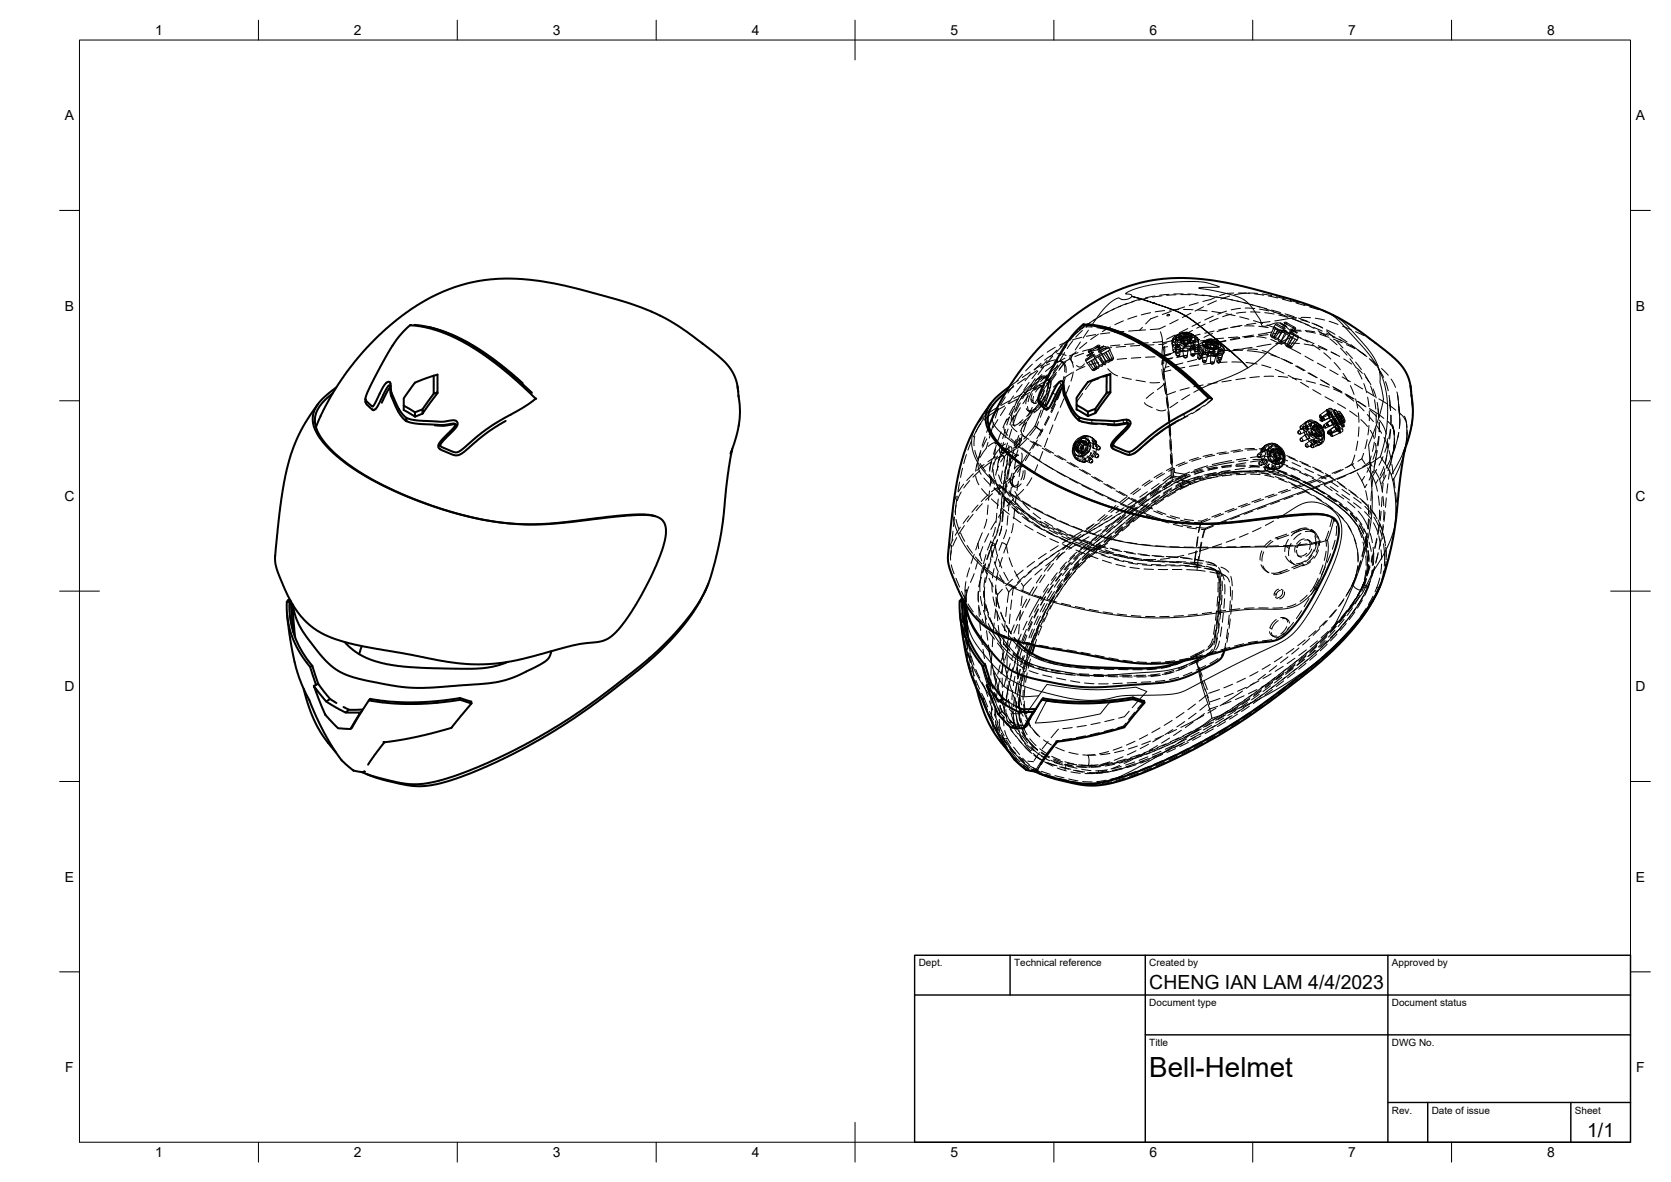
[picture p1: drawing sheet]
<svg xmlns="http://www.w3.org/2000/svg" width="420mm" height="297mm" viewBox="0 0 420 297" stroke-linecap="round" stroke-linejoin="round" font-family="sans-serif">
<defs><g id="words">
<text font-size="7" x="289" y="270.6">Bell-Helmet</text>
<g font-size="4.9">
<text x="289" y="248.5">CHENG IAN LAM 4/4/2023</text>
<text x="399.1" y="285.7">1/1</text>
</g>
<g font-size="3.5">
<text x="39" y="8.8">1</text>
<text x="89" y="8.8">2</text>
<text x="139" y="8.8">3</text>
<text x="189" y="8.8">4</text>
<text x="239" y="8.8">5</text>
<text x="289" y="8.8">6</text>
<text x="339" y="8.8">7</text>
<text x="389" y="8.8">8</text>
<text x="16.3" y="30.2">A</text>
<text x="411.3" y="30.2">A</text>
<text x="16.3" y="78">B</text>
<text x="411.3" y="78">B</text>
<text x="16.2" y="125.9">C</text>
<text x="411.2" y="125.9">C</text>
<text x="16.2" y="173.7">D</text>
<text x="411.2" y="173.7">D</text>
<text x="16.3" y="221.6">E</text>
<text x="411.3" y="221.6">E</text>
<text x="16.4" y="269.4">F</text>
<text x="411.4" y="269.4">F</text>
<text x="39" y="290.8">1</text>
<text x="89" y="290.8">2</text>
<text x="139" y="290.8">3</text>
<text x="189" y="290.8">4</text>
<text x="239" y="290.8">5</text>
<text x="289" y="290.8">6</text>
<text x="339" y="290.8">7</text>
<text x="389" y="290.8">8</text>
</g>
<g font-size="2.5">
<text x="231" y="242.9">Dept.</text>
<text x="255" y="242.9">Technical reference</text>
<text x="289" y="242.9">Created by</text>
<text x="350" y="242.9">Approved by</text>
<text x="289" y="252.8">Document type</text>
<text x="350" y="252.8">Document status</text>
<text x="289" y="262.9">Title</text>
<text x="350" y="262.9">DWG No.</text>
<text x="350" y="279.9">Rev.</text>
<text x="360" y="279.9">Date of issue</text>
<text x="396" y="279.9">Sheet</text>
</g>
</g></defs>
<!-- layer: Hidden Narrow -->
<g fill="none" stroke="#000" stroke-width=".25">
<path d="M291.1 79.5a4.9 4.9 0 0 0-3 1.9M294.5 78.3l-2.3 .7M297.9 77.1l-2.3 .8M299.4 78.7l-2.1 1.1M301.3 76.1l-2.3 .7M302.6 77.1l-2.1 1.1M305.1 79.4l-2.2 1M305.5 74.7l-1.1 .6-1.9 .5M305.9 75.6l-2.2 1M306.3 80l-2.2 .9M308.4 78.2l-2.2 .8M309.2 74.4l-2.2 .7"/>
<path d="M309.7 78.9l-2.3 .7M310.2 73.6a7.7 7.7 0 0 0-3.5 .7M311.4 73.6l1.9 .1M311.9 77.5l-2.3 .4M313.1 77.4l2.4 .1M313.2 78.5l-2.3 .2M313.3 73.7l-2.9 .4M313.3 73.7h.9M313.8 73.6l2.4 .1M314.4 78.4l2.4 .1M315.4 73.8l2.4 .4M316.7 77.7l2.3 .4"/>
<path d="M317.4 73.9l2.3 .4M318 78.6l2.4 .3M318.9 74.4l2.4 .5M320.2 78.4l2.3 .6M320.9 74.6l2.3 .6M321.5 79.2l2.3 .6M322.4 75.2l2.3 .6M323.6 79.3l2.3 .7M324.4 75.5l2.2 .6M325.9 76.1l2.2 .7M327.8 76.5l2.3 .6M329.3 77.1l2.3 .7"/>
<path d="M331.2 77.5l1.9 .7M332.7 78.2l2.5 1M252.8 99.8l-1.2 2M254.8 96.8l-1.4 2M254.9 99.5l-1.4 1.9M257 99l-2.1 1.1M257 96.6l-1.4 1.9M257.1 94.1l-1.5 1.8M257.2 99.5l-1.3 1.9M257.3 98.5l.5 .2M258.6 99.5l-1.4 2M258.9 98.6l-2.1 1.2"/>
<path d="M259.3 93.9l-1.6 1.8M259.5 96.7l-1.5 1.8M259.6 91.5l-1.7 1.7M260.1 97.3l-2.1 1.2M260.8 96.8l-1.5 1.8M261 95.1l.5 .3M261.7 91.3l-1.6 1.7M262 94.1l-1.7 1.7M262 96.9l-2.1 1.2M262.3 89.2l-1.8 1.5M262.9 99.7l-.7 2.2M263.3 94.2l-1.7 1.7"/>
<path d="M263.5 99.3l-.7 2.2M263.9 95.4l-2.7 1.4M264 98.1l-1.6 1.8M264.3 95.8l-1.2 .6M264.6 89.2l-1.9 1.3M264.7 91.9l-1.8 1.5M265.3 87.3l-2 1.2M265.6 94.1l-.4 .4a5.6 5.6 0 0 0-1.3 3.3v.3M265.8 88.9h1l1.3 .5M266.1 92l-1.9 1.4M266.7 95.7l-1.8 1.6M267.1 90.9l-2.3 3.2a5.7 5.7 0 0 0-1.3 3.4l-.3 1"/>
<path d="M267.5 91.3l-1.3 1.8M267.8 90l-2.1 1.2M267.9 86.7l-.1 .6M268.6 85.8l-2.2 .9M268.9 96.9l-.9 2.2M269 90.1l.6 .9 .3 1.3M269.2 90.1l-2.1 1.2M269.6 93.6l-2 1.4M269.8 89l-.5 1.1 .1 .6 .4 .4M269.9 93.5l-.6 2.3M271.1 88.6l-2.3 .9M271.7 85.9l-1.3 2"/>
<path d="M272 84.8l-2.3 .6M272.5 88.8l-2.2 .8M272.7 91.4l-1 .8-1-.3M272.8 92.1l-2.2 1M273.7 83l-1.4 1.9M274.5 87.7l-2.3 .6M274.6 81.6l-.3 .4M274.7 88.5l-1.3 2M275.4 89.3l-2.4 1.4M275.4 87.6l.5-.5h.3l.1 1.4M275.5 84.1l-2.3 .4M275.9 87.9l-2.3 .5"/>
<path d="M276.2 91.1l-2.3 .6M276.4 92l-1.8 1M276.7 89.6l1.2 2.1M276.9 88.8l-1.7 1M278 87.1l-2.3 .3M278.1 91l-1.6 .9M278.6 92.7l1.1 1.1 1.3 .7M278.8 87.3l-2.4 1.4M279 83.6l-2.3 .3M279.5 87.4l-2.4 .3M279.7 90.5l-2.3 .3M280 89.9l-1.8 1"/>
<path d="M281.6 86.7l-2.4 .2M282.2 94.8l2.3 .5M282.6 83.3l-2.4 .2M283 87l-2.4 .2M283.3 90.1l-2.4 .2M285.1 86.4l-2.3 .2M285.6 95.5l2.4 .5M286.5 83l-2.7 .2M286.6 86.8l-2.4 .2M286.9 89.8l-2.4 .2M287.3 82.3l-.8 .7M288 82.9l-1.5 .1"/>
<path d="M288.7 86.1l-2.4 .2M290 98.6l-1.8 1.5M290.2 86.6l-2.4 .1M290.4 89.7l-2.4 .1M291.5 96.1l-2.3 .1M291.8 83.4l.4 1.7 .1 2.3M292.1 92.8l.4 2.4M292.2 86.6l.5 1.9v1.8M292.2 90.6l.3 2.4M292.2 85.8l-2.3 .3M292.3 87.4l-.1 2M292.6 92.6l.2 2.4"/>
<path d="M292.7 93.4l-.2 2.1M292.7 96.3l-.4 .7-1.3 .9M292.7 96.4l.4 2.3M292.7 90.3l-.1 1.1M292.7 94.2l.4 2.3M292.7 96.7l.4 2.3M292.7 87l.2 1.6-.8 3M292.9 89.5l-1.3 .1M293 96.2l.3 2.3M293 81.9a5.6 5.6 0 0 1-3.8 .9M293.1 90.1l.1 1.4-.5 1.9M293.2 97.7l.2 1.5"/>
<path d="M293.2 99.9l.3 2.4M293.4 99.2l.1 .5M293.4 86.1l-.9 .4-1.1 .1M293.5 99.7l.3 2.4M293.6 87.1l-1.3 .3M294 92.1l-1 .2M294.3 89.1l-1.7 .4M294.3 88.8l-1.6 .4M294.4 93l-1.7 .4M294.7 90.1l-2.4 .5M294.8 85.6l-2.5 .6M294.9 89.9l-2.2 .4"/>
<path d="M295 88a.43 .43 0 0 1 .5-.3 .43 .43 0 0 1 .3 .5l-.7 .1zM295.1 85.2a1.52 1.52 0 0 0 1.4 1.8M295.3 88.5l-2.2 1M295.4 88.3h.1M295.5 84.2l-2.2 1M295.6 87l.9 .5 1.2 .2M295.6 98.4l-2.2 .8M295.7 84.4l-.8 .8-.2 .6 .1 .4M295.7 89a.41 .41 0 0 1 .6-.2 .41 .41 0 0 1 .2 .5l-.6 .1zM295.8 86.8a.39 .39 0 0 1 .5-.2 .39 .39 0 0 1 .2 .5l-.6 .1zM296.1 89.4h.1M296.2 80.3l-2.1 1.1"/>
<path d="M296.4 84.1a1.04 1.04 0 0 0-.7 1.1 1.04 1.04 0 0 0 .8 .9M296.6 85.9a2.45 2.45 0 0 0 2.6 .3M296.6 84.6l-2.1 1M296.9 86.7a1.89 1.89 0 0 0 2.1 .1M296.9 84.8a2.41 2.41 0 0 1 2.6 .2M296.9 84.4a.8 .8 0 0 0-.4 1 .8 .8 0 0 0 .8 .5l.6 .1M296.9 84.3a.8 .8 0 0 0-.4 .9 .8 .8 0 0 0 .8 .6l.6 .1M296.9 84.6a1.88 1.88 0 0 0 2.1 .2M297 83.7a1.2 1.2 0 0 0-1.1 .7 1.2 1.2 0 0 0 .1 1.2M297.1 86.5l-2.4 .4M297.1 85.8l.1-.1a2.01 2.01 0 0 1 2 .2M297.1 83.7h.1a1.9 1.9 0 0 1 2 .2"/>
<path d="M297.3 85.6a.53 .53 0 0 0-.2 .7 .53 .53 0 0 0 .7 .3h.2M297.4 91.2l-2.3 .6M297.6 89.5a.4 .4 0 0 1 .5-.2 .4 .4 0 0 1 .3 .5h-.6zM297.6 83.7l1.6 .2 .9 .5M297.7 86.4a.39 .39 0 0 1 .5-.2 .39 .39 0 0 1 .2 .5h-.6zM297.8 88.2l-2.3 .6M297.8 88l-2.3 .6M297.9 92.3l-2.3 .5M298 89.9h.1M298 86.8h.1M298.2 85.5a.57 .57 0 0 1 .7 .2 .57 .57 0 0 1-.1 .7M298.2 84.1a1.03 1.03 0 0 1 1.1 .3 1.03 1.03 0 0 1 .2 1.1l-.3 .2"/>
<path d="M298.2 84a1.05 1.05 0 0 1 1.1 .3 1.05 1.05 0 0 1 .2 1.1l-.3 .2M298.2 89.4l-2.3 .4M298.3 84.8l-2.3 .5M298.3 83.6a2.05 2.05 0 0 1 2.1 1.3M298.4 83.8h-1.2l-1.2 .5M298.4 89.3l-2.3 .4M298.5 86.9l-2.2 1.1M298.7 82.6l-2.2 1M299 83.9l-2.3 .1M299 97.5l-2.3 .6M299.1 99.2l-2 1.2M299.5 89a.41 .41 0 0 1 .5-.2 .41 .41 0 0 1 .3 .5l-.6 .1z"/>
<path d="M299.6 86.8a.38 .38 0 0 1 .5-.2 .38 .38 0 0 1 .1 .6l-.6-.1zM299.6 84a1.52 1.52 0 0 1 1.4 1.8M299.7 85.9l-1.1 .4-1.4-.1M299.8 83l-2.1 1.1M299.9 89.4h.1M299.9 87.2h.1M300 84.2l1 .7 .4 .9M300.2 86.7l-1.3 .5h-1.2M300.2 85.6a2.85 2.85 0 0 1-2.4 .8M300.3 88a.43 .43 0 0 1 .5-.3 .43 .43 0 0 1 .3 .5l-.6 .1zM300.6 85.9l-2.3 .4M300.7 88.3h.1"/>
<path d="M300.9 86.8l-.9 .5-1.2 .3M300.9 90.3l-2.3 .6M301.2 89.8a.52 .52 0 0 1 .8 .2l-.6 .1zM301.2 87.3l-2.3 .6M301.3 87.2l-2.3 .6M301.3 86.7a1.28 1.28 0 0 0 1.2 1.5l.4 .2M301.4 91.7l-2.3 .4M301.5 89v-.1a.43 .43 0 0 1 .5 0 .43 .43 0 0 1 .2 .4l-.6-.1zM301.5 90.2h.1M301.7 85.3l-2.2 1.1M301.7 88.8l-2.3 .4M301.8 89.5h.1"/>
<path d="M301.8 84l-2.3 .5M301.8 80.9l-2.1 1.1M301.9 88.7l-2.3 .4M302 97.6l-1.8 1M302.4 90.6a.46 .46 0 0 1 .5-.1 .46 .46 0 0 1 .3 .4h-.6zM302.4 86.1l1.3-.1 1.3 .2M302.4 86a1.37 1.37 0 0 0 1.5 1.4h.2M302.5 96.7l-2.3 .5M302.7 85.9a.82 .82 0 0 0-1 .5 .82 .82 0 0 0 .4 1v.1M302.9 85.8a.62 .62 0 0 0-.6 .6 .62 .62 0 0 0 .6 .7l.6 .3M303 81.4l-2.1 1.1M303.1 88.7a.44 .44 0 0 1 .4-.1 .44 .44 0 0 1 .3 .4l-.6-.1z"/>
<path d="M303.1 88l2.3 .4M303.4 89.2h.1M303.5 85.6h1.2l1.2 .3M303.8 85.9l2.3 .4M304.1 85.7l1.4 .2 .9 .4M304.1 88.7l1.3 .2 1.3-.1M304.1 85.4l-2.3 .3M304.2 87.3a.39 .39 0 0 0-.5 0 .39 .39 0 0 0-.1 .5l.4 .2M304.3 86a.81 .81 0 0 0-1.2 .7l.7 .5M304.3 85.8a.81 .81 0 0 0-1.2 .7l.8 .5M304.4 89.4l-2.4 .6M304.4 91a.43 .43 0 0 1 .5-.1 .43 .43 0 0 1 .3 .4l-.7-.1z"/>
<path d="M304.7 91.5h.1M304.7 86.4l-2.3 .6 2.4-.5M304.9 83.8l-2.2 1M305 91.2l-2.4 .3M305 87.5h.1a.38 .38 0 0 1 .4 .5 .38 .38 0 0 1-.6 .2h-.1M305 89.1h.1a.45 .45 0 0 1 .4-.2 .45 .45 0 0 1 .3 .5l-.5-.1zM305.1 87.7l-.4-.2a1.5 1.5 0 0 0-1.5 .3M305.3 83.2l-2.4 .5M305.3 88.3l-2.4 .3M305.4 89.5h.1M305.4 86.7l-.3-.1a2.39 2.39 0 0 0-2.1 .2M305.5 85.4l-1-.2-.9 .3"/>
<path d="M305.5 86.2a.6 .6 0 0 1 .6 .4 .6 .6 0 0 1-.1 .7l-.9 .1M305.5 88.3l-2.4 .2M305.5 86.1a.61 .61 0 0 1 .7 .3 .61 .61 0 0 1-.2 .7l-.9 .2M305.7 88.3a1.91 1.91 0 0 1-1.9 .1M306 90.7a.45 .45 0 0 1 .5-.1 .45 .45 0 0 1 .3 .4h-.5zM306 96.2l-2.3 .3M306.1 86.1l-.9 .3-1-.2M306.2 87.5a2.2 2.2 0 0 1-2.4 .1M306.2 86.5l1.4 .8 .2 .5v.4M306.3 89.9a.43 .43 0 0 1 .5-.1 .43 .43 0 0 1 .2 .4h-.6zM306.3 91.2h.1M306.9 86.5l.1 .2a1.32 1.32 0 0 1-1.7 .9"/>
<path d="M306.9 87.2a2.42 2.42 0 0 1-2.2 .5M307.1 86.8a.78 .78 0 0 1 .4 .9 .78 .78 0 0 1-.8 .6l-.2 .1M307.7 85l-2.4 .2M307.8 88.6l-2.3 .6M308.2 85.6l-2.3 .5M308.3 82.6l-2.3 .7M308.3 85.7l-2.4 .5M308.5 91l-2.3 .1M308.8 82.5l-2.4 .4M308.8 88.1l-2.3 .1M309.1 87.9l-2.4 .2M309.6 95.6l-2.4 .4"/>
<path d="M309.7 91h2.4M310 88l2.4 .1M311.3 84.7l-2.4 .2M311.3 87.9l-2.3 .5M311.7 84.8l-2.3 .5M311.8 85l-2.4 .5M311.8 82l-2.4 .3M312.3 81.8l-2.4 .4M312.6 87.7l-2.4 .1M312.9 81.9h2.4M313.1 95.1l-2.4 .3M313.3 91.1l1.5 .2"/>
<path d="M313.6 88.1l2.2 .3M313.8 87.7l2.4 .1M314.8 84.6h-2.4M314.8 87.3l-2.3 .4M315.2 84.2l-2.4 .4M315.3 84.5l-2.4 .3M315.8 81.2l-2.4 .4M316 84.6l2.4 .3M316.5 82l2.4 .3M316.7 94.7l-2.4 .2M317.3 86.9l-1.3 .2M317.4 88.1l1.8 .7"/>
<path d="M318.4 83.7l-2 .3M318.9 84.1l-2.4 .3M319.3 80.8l-2.3 .3M319.5 84.1l1.7 1M319.5 85.3l.9 .4M320.1 82.6l2.3 .6M320.2 94.6h-2.4M320.7 81.6l2.3 1.3M321.4 85.2l1.6 .9M321.4 94.6l2.4 .2M322.1 83.6l-2.1 .3M322.5 83l1.8 1"/>
<path d="M323.1 86.2l1.7 1M323.4 80.2l-2.9 .5M323.5 83.5l2.2 .9M324.1 83.5l2.4 1.4M325 80.1l2.2 .9M325 95l2.3 .5M326.8 84.9l2.1 1.1M327 80.3l2.3 .7M328.3 81.5l2.1 1M328.5 95.7l2.3 .6M329.9 86.6l2 1.3M330.4 81.4l2.2 1.1"/>
<path d="M331.4 83.1l2 1.3M331.9 96.6l2.3 .7M332.8 88.7l1.8 1.5M333.6 83.1l1.7 1.7M334.4 85.1l1.8 1.6M335.3 97.8l2.2 1M335.5 91.1l1.5 1.8M336.1 85.7l1.6 1.7M337.1 87.5l1.6 1.7M337.7 93.8l1.3 2.1M338.5 99.4l1.9 1.4M338.5 88.3l1.6 1.8"/>
<path d="M339.4 90.2l1.4 1.9M339.5 96.9l1 2.2M340.8 91l1.5 1.9M341.4 93.1l1.1 2.2M342.9 96.4l.7 2.2M343 93.8l1.1 2.1M343.9 99.8l.3 2.4M344.6 97l.8 2.3M244.7 119l-1.6 1.8M245.1 109.6l-.2 2.4M245.1 113.2l.8 2.2M245.4 107.1l-.1 .2"/>
<path d="M245.9 117l.2 1.1 .6 1.1M246.4 118.3l-1.8 1.6M246.4 116.5l1.4 1.9M246.6 113.5l-.6 2.3M246.6 106.5l-1.2 2M247.4 116.7l-1.8 1.5M247.7 104.4l-1.6 1.7M248.1 110.3l-1 2.1M248.4 111.2l-.5 1.5M248.4 104.7l-1 .9M248.6 119.3l1.7 1.7M249 119.6l1.1 2.1"/>
<path d="M249.2 116.1l-1.9 1.4M249.3 116.1l-.4 2.3M249.3 108.1l-.5 2M249.3 108.1l-.6 1.1M249.7 118l.4 2.3M249.8 104.4l1.3-1.7-.8 2.3M249.9 106.2l-.6 1.9M250.4 114.8l-2 1.2M250.7 102.5l-2 1.2M250.8 114.6l-.9 2.2M250.9 105.4l-1.2 2.1M251.1 117.1l-.7 2.3"/>
<path d="M251.1 119.3l.8 2.2M251.1 115.8l-.3 1.4 .1 1M251.1 113l-1.3 2M251.4 112.7a1.71 1.71 0 0 0 1.1 2.1l-.9 1.3M251.6 113.7h.1M251.8 111.3l-.4 1.4M252 118.3l-.3 2.4M252.3 114.4l-2.1 1.1M252.4 107.3l.2 .9 .7 1.2M252.6 120l.6 2.3M252.6 114.8l-.4 2.4M252.6 102l-2.1 1.2"/>
<path d="M252.8 106.1l1-1.3-.6 2M252.8 107.9l-.7 2.3M252.8 113.1a.93 .93 0 0 1-1.2 .6l1.2-.9v.9M252.8 113.1l-1.2 1.6M252.8 119l-.3 2.4M252.8 102.4l-1.3 2M252.8 111.5l-1.4 1.2M253.1 112.8l1.1-.5 .2 1M253.3 116.5l-.7 2.3M253.3 111.3l-.5 1.8M253.3 115.5l-.3 2.4M253.4 118.1l-.3 2.3"/>
<path d="M253.7 112l-.2 2.3M253.7 113.3l-2.2 1M253.7 118l-.4 2.4M253.8 100.7l-2.1 1.2M254 114.6l-.4 2.3M254 113.5l-1.5 1.3M254 116.7l-.3 .9-.1 1.4M254.2 110.2l1.8 1.6M254.2 106.7l.6 1 .9 .8M254.3 114.5l-.4 2.3M254.3 115.1l-.3 .4M254.4 107.9l-.7 2.3"/>
<path d="M254.8 119l-.3 2.3M255 111.9l.5 .3M255.2 102.4l-1.2 2.1M255.4 115.4l-.3 2.4M255.5 114.3l-1.2 .8M255.5 112.8l-2.1 1.1M255.6 104.1l-.9 2.7M255.6 104.1l-1.2 1.4M255.8 100.3l-2.1 1.2M255.8 114.3l-.2 .2a1.02 1.02 0 0 1-1.3 .6M255.9 113l-.4 1.6-.9 1.1M256.5 106.1l.4 .3"/>
<path d="M256.6 102.5l-1 1.6M256.6 111.2l-1.9 1.5M256.6 117.4l-.3 2.3M256.7 109.2l2 1.2M256.8 108.2l.2 .9 1 1M256.9 113.9l.1 .9-.2 1.4M256.9 112.5l1.9 1.4M257 109.6l-.7 2.3M257.2 107.1l.9-1-.8 2.4M258.1 110.4l-1.7 1.6M258.8 103.3l.5 .3M258.9 109.5l1.7-2.2 1.4 1.1-1.4-1a.36 .36 0 0 0-.3-.3 .36 .36 0 0 0-.4 .3l-2.5 3"/>
<path d="M259 110.8l2 1.2M259.2 100.4l.5 .3M259.6 103.7l-1.3 2M259.7 111l2.1 1.1M259.8 114.6l1.9 1.4M260.3 102.9l.4 .2M260.9 116.8l-.9 2.2M261.2 106l-.6 1.3M261.7 100.8l-1.5 1.9M261.8 103.1l-1.6 3.9M262.1 112.6l2 1.2M262.2 113.5l-.9 2.2"/>
<path d="M262.4 102.7l-.8 2.2M262.7 116.7l2.1 1.2M262.8 112.7l2.1 1.2M263.4 110.1l-.8 2.2M264.8 106.8l-.9 2.2M265.2 114.4l2.1 1.1M265.8 118.5l2.1 1.2M266 114.5l2 1.2M266.1 103.5l-.9 2.2M267.5 100.2l-.9 2.2M268.3 116.1l2.1 1.2M269 116.3l2.1 1.2"/>
<path d="M270 114.1l.7 1 1 .3M270 112.5l.1 .9 .8 1M270.2 111.3l-.5 1.5v1M270.2 114.9l1.1 .8 1.1 .1M270.5 111.5l-.4 1.2 .2 .9M270.6 110.9l-.6 .9-.2 1.2M270.9 111.7a1.57 1.57 0 0 0 .1 2M271 111.8a1.57 1.57 0 0 0 .1 1.9M271.4 117.9l2 1.2M271.5 111.5a1.79 1.79 0 0 0-.4 1.9M271.6 111a1.18 1.18 0 0 1 1.7 .6M271.7 111.1a1.15 1.15 0 0 1 1.7 .5"/>
<path d="M272 112.4a.81 .81 0 0 0-.1 .9 .81 .81 0 0 0 .8 .4M272.1 118.1l2.1 1.2M272.2 110.2l-.9 .3-.9 .9M272.2 112.5h.1M272.5 111a1.16 1.16 0 0 1 1.3 1.3M272.6 112.7a1.06 1.06 0 0 1-1 .7 1.06 1.06 0 0 1-1-.6M272.7 111.5a1.05 1.05 0 0 0-1-.6 1.05 1.05 0 0 0-1 .7M272.8 111.8a.82 .82 0 0 1 .7 .5 .82 .82 0 0 1-.1 .9M273.1 114.2l-.9 .4-1.2-.1M273.2 110.4l.7 .6 .2 1.3M273.3 109.5l-1.2 .2-1.1 .6M273.3 110.4l-1.2-.2-.9 .4"/>
<path d="M273.4 112.6a1.88 1.88 0 0 1-1.4 1.3M273.5 112.6a1.86 1.86 0 0 1-1.4 1.4M273.5 113.2a1.6 1.6 0 0 1-1.7 .9M273.6 109.9l-1.1-.2-1 .4M273.7 113.4l-.9 .9-.9 .3M274 112.2a1.1 1.1 0 0 0-1.1-.6 1.1 1.1 0 0 0-1 .7M274 111.2a1.94 1.94 0 0 1-1.5 2.9l-.7-.6M274.5 110l.8 1.1 .1 1.1M274.5 119.7l2 1.3M274.5 113.8l-1 1.1-.7 .4M274.5 110.6l.4 .9v1.3M275.2 113.5l-.6 1-1 .9"/>
<path d="M275.2 119.9l2.1 1.2M275.4 111.3h.1M276.4 112.7h.1M287.8 101.2l.5 .6 1.4 .7M290.8 102.9l1.2 .4 1.1-.3M293.3 100.2l.3 2.4M293.6 100.9l.2 2.4M293.7 103.4l.2 2.4M293.8 103.7l.2 2.4M293.9 104.5l.1 2.4M293.9 103.3l.2 2.3M293.9 107l.2 2.4"/>
<path d="M294.1 108l.2 2.4M294.1 110.6l.1 2.4M294.1 107.3l.2 2.4M294.2 106.8l.2 2.4M294.3 114.1l.1 2.4M294.3 111.6l.2 2.4M294.3 110.9l.2 2.3M294.3 119.4l-1.9 1.4M294.4 117.7l.1 2.2M294.4 110.4l.2 2.4M294.5 119.9l1.9 .4M294.5 119.9l-1.6 1.2"/>
<path d="M294.5 114.4l.1 2.4M294.6 115.2l.2 2.3M294.7 118v3l2.1 .5-1.1 .5M294.7 113.9l.1 2.4M294.9 117.5l.2 2.2M295.1 119.7l1.7 .3-1.2 .6M295.1 119.7l-.9 .6M295.2 117.7l.1 1 1 .2a2.96 2.96 0 0 0 2.5-.1l.3-.2M295.3 118.7h.1M296.1 101.1l-1.9 1.3M296.2 120l.9-.5a.6 .6 0 0 1 .8-.2 .6 .6 0 0 1 .3 .6l-2.4 1.3M297.8 104.7l.1 .1"/>
<path d="M298.4 119.2l-1.6 .8 .7 1.4M299.4 119.6l-1.1 .4M301.6 119.7l-2.4 .7-2.4 1.1 .3 1.1-.3-.5 2.3-1M302.2 117.8l-2.7 1M302.4 119.6l-2.3 .8M302.7 118.4l-2.2 .8M303.7 117.1l-3.5 1.1M303.9 119.9l-2.3 .7M305.6 118.9l-2.9 .5M305.8 118.8l-2.3 .5M305.9 119.3l-2.3 .4M306.2 117.5l-2.3 .6"/>
<path d="M306.7 118.9l-3.6 .8M307.4 119.1l-2.4 .5M308.9 118.6l-2.4 .2M309.4 118.2l-2.4 .4M309.5 118.8l-2.4 .3M309.7 115.7l-4.9 1.1M309.7 116.9l-2.3 .4M310.3 118.5l-2.4 .3M310.3 116.1l-6.9 1.4M310.9 118.6l-2.4 .3M312.4 118.5h-2.3M312.9 117.7l-2.4 .3"/>
<path d="M313 118.5l-2.3 .2M313.2 115.2l-2.3 .4M313.2 116.3l-2.3 .4M313.6 118.5l2.4 .2M313.8 115.6l-2.4 .4M314.3 118.4h-2.9M314.5 118.4l-2.4 .2M315 115.5h2.2l1.7 .2M315.5 118.4l2.4 .2M316.4 117.3l-2.4 .2M316.6 118.2l-2.4 .2M316.8 114.7l-2.4 .3"/>
<path d="M316.8 115.8l-2.4 .3M317.2 118.9l2.3 .5M317.5 115.1l.7 1.3 .7 .7M317.6 117.4l2.4 .5M317.8 118.3l2.3 .4M317.8 114.4l.4 1.1 .6 .9M317.9 114.7l2.4 .2M318 115.8l2.3 .2M318.1 118.4h-2.4M318.2 117.9h.1M318.6 111.7l-.9 .9-.3 1.2M318.7 114.7a1.36 1.36 0 0 0 1.9 1.2"/>
<path d="M318.8 113.1l-.1 1.2 .4 1M319 115.3l.7 .8 1 .5M319 113.1h.1M319.1 118.7l2.3 .5M319.2 113.6a1.34 1.34 0 0 1 1.8 1.3M319.2 118.4l2.4 .4M319.4 115.4a1.48 1.48 0 0 0 1.8 .5M319.4 111.7l-.8 .4-.7 1.1M319.5 112.3l-.7 .8-.2 1.2M319.6 113.8a1 1 0 0 0 .1 1.7M319.6 112.3l1-.2 1.1 .4M319.7 117.1l1 .3 1.2-.3"/>
<path d="M319.8 111.4l.9 .2 1.3 .9M319.8 116.1l1 .5 1.1-.2M319.8 113a1.44 1.44 0 0 0-.4 1.8M319.9 112.9a1.47 1.47 0 0 0-.4 1.9M320 117.8h.1M320 114a1.32 1.32 0 0 0 1.8 1.2M320.1 113a1.19 1.19 0 0 0-1.1 1.4M320.1 115.9l2.3 .8M320.4 113.9a1 1 0 0 1 .2 1.7M320.5 113a1.31 1.31 0 0 1 1.8 1.1M320.5 112.1l1.1 .5 .7 .8M320.6 111.7l1.1 .6 .7 .8"/>
<path d="M320.6 119.8l2.3 .8M320.8 112.9a1.86 1.86 0 0 1 1.3 1.5M320.9 116.3h.1M320.9 112.8a1.86 1.86 0 0 1 1.2 1.6M321.1 113.3a1.86 1.86 0 0 1 .7 1.8M321.1 118.2l2.2 .9M321.3 119l2.3 .8M321.5 115.1l2.3 .7M321.5 116.3l2.3 .7M321.8 115.4a1.22 1.22 0 0 1-1.8 .2M321.9 115.4a1.24 1.24 0 0 1-1.8 .2M322.4 117.1l-.9 .6h-1.4"/>
<path d="M322.4 113.4l.3 .9-.1 1.2M322.5 119.6l2.3 .8M322.7 114.4l-.2 1.2-.7 .8M322.7 113.5l.4 1.2-.1 1.3M322.7 119l2.3 .8M322.9 114.1l.1 1.3-.3 .9M323.5 117.1l2.1 1M324.4 119.6l2.1 1M324.9 116.3l2.1 .9M324.9 117.5l2.1 1M326.5 108.3a.41 .41 0 0 1 .5 .2 .41 .41 0 0 1-.3 .6l-.2-.3zM326.7 118.6l2.1 1"/>
<path d="M327 107.6h.1M327 110.7h.1M327 107.1a.43 .43 0 0 1 .5 .2 .43 .43 0 0 1-.1 .6l-.4-.4zM327 110.2a.43 .43 0 0 1 .5 .2 .43 .43 0 0 1-.1 .5l-.4-.3zM328.1 117.8l2.2 1M328.1 119l2.2 1M328.3 107.7h.1M328.3 112.1h.1M328.4 107.2a.43 .43 0 0 1 .5 .2 .43 .43 0 0 1-.2 .6l-.3-.3zM328.4 111.6a.43 .43 0 0 1 .5 .2 .43 .43 0 0 1-.2 .5l-.3-.3zM328.4 108.3l1 2M328.7 107.3l.3 1.3 .5 1"/>
<path d="M329.1 106.1a1.6 1.6 0 0 1 2.2 .3M329.2 108.4a1.97 1.97 0 0 0 1.2 1.7M329.4 105.6l-.5 .1-.4 .5-.3 1.1M329.6 112.2h.1M329.6 108.3a.57 .57 0 0 1 .6-.5 .57 .57 0 0 1 .6 .6M329.6 109.1h.1M329.7 107.8a2.41 2.41 0 0 0 1.5 2.1M329.7 111.7a.43 .43 0 0 1 .5 .2 .43 .43 0 0 1-.2 .6l-.3-.4zM329.7 108.6a.43 .43 0 0 1 .5 .3 .43 .43 0 0 1-.2 .5l-.3-.3zM329.8 108.6l.6 1 1.2 .8M329.9 107.7a1.94 1.94 0 0 1 1.2 1.7M329.9 109.1v.1a.58 .58 0 0 0 .6 .5 .58 .58 0 0 0 .6-.5"/>
<path d="M330 107.6a.8 .8 0 0 1 .6-.8 .8 .8 0 0 1 1 .4l.3 .5M330.1 107.5a.8 .8 0 0 1 .7-.8 .8 .8 0 0 1 .9 .5l.3 .4M330.2 111h.1M330.2 110.5a.43 .43 0 0 1 .5 .2 .43 .43 0 0 1-.1 .6l-.4-.4zM330.2 111.1l1.1 .5 1-.1M330.3 109.1a2.09 2.09 0 0 0 2.1 1.2M330.3 110.6a1.54 1.54 0 0 0 2.3 .3M330.5 108.9a1.04 1.04 0 0 0 .7 .8 1.04 1.04 0 0 0 1.1-.4v-.3M330.5 105.8l.8 .7 .8 .9M330.5 107a2.41 2.41 0 0 1 1.5 2.1M330.6 108.8a1.02 1.02 0 0 0 .8 .8 1.02 1.02 0 0 0 1-.4v-.3M330.8 106.1a1.06 1.06 0 0 0-1 .4 1.06 1.06 0 0 0-.1 1.1v.3"/>
<path d="M331 107.3v.1a1.84 1.84 0 0 0 1.1 1.6M331.3 106.4a1.04 1.04 0 0 0-1.2-.2 1.04 1.04 0 0 0-.6 1.1M331.3 119.3l2.2 1.1M331.6 106.7a1.91 1.91 0 0 1 1.2 1.7M331.9 104.8h.1M331.9 106.8l.8 1.2 .3 1.2M332 105.6h.1M332 104.2l.4 .8zM332.1 105.1l.4 .7zM332.1 107.3l.6 1.1 .3 1.3M332.2 107.4a2.73 2.73 0 0 1 .5 2.5M332.5 105.3h.1"/>
<path d="M332.6 108.4l.3 1.1v1M332.6 104.8l.5 .7zM332.8 107.3h.1M332.9 106.8l.5 .7zM333.6 106.9h.1M333.7 106.3l.5 .8zM333.8 119.4l-2.2 .8M333.9 108.9h.1M334 108.3l.4 .8zM334.2 102.7a3.1 3.1 0 0 0 .7 2.1M334.4 108.5h.1M334.5 119.5l-2.2 .8"/>
<path d="M334.5 108l.5 .8zM334.5 109.4h.1M334.6 108.8l.5 .8zM334.7 104.7l1 1.5M334.9 105.6l1.1 1.4M335.1 103.3l1.3 2M335.1 104.8l.6 1.3M335.3 103.2l-.5-.4-.2 .1 .7 1.8M335.4 105.8l1.3 1.9M335.4 103.1a3.1 3.1 0 0 0 .7 2M335.6 105.3l.5 1.3M335.7 105l.8 1.3 .5 .5"/>
<path d="M335.8 103.7l.3 1 .6 1.1-.7-1.3-.6-.5M335.9 105.9l.2 .4a3.2 3.2 0 0 0 1.6 1.7M335.9 103.6l.2 .8 .7 1.3M336 103.3l-.3-.3a1.43 1.43 0 0 0 .3 1.5M336.1 104.3l1.3 2.4M336.2 103.8l1.2 1.8M336.5 104.5l.6 1 .3 1M336.5 105.5a3 3 0 0 0 1.4 1.6M336.7 104.2l1 1.9M336.7 106a1.38 1.38 0 0 0 1.1 1.1v-.5M336.7 104.4l.8 1.5 .1 .6M336.8 103.5l1.1 1.4"/>
<path d="M336.9 106.3a3.3 3.3 0 0 1 .7 2.1M337.1 104.4l1 1.4M337.1 118.1l-2.2 .8M337.8 117.9l-2.2 1.1M338.4 119.5l-2.2 1M339.9 116.6l-1.1 .8M339.9 116.6l.8 1.2M340.4 116.5l-2.2 1.1M340.7 114.3l-.8 2.3M340.8 100.2l.6 2.4M341.3 118.8l1.1 2M341.3 101.6l1.7 1.7"/>
<path d="M341.4 110.9l-.4 2.3M341.5 103.7l.2 2.4M341.6 117.9l-2.1 1.1M341.7 107.3l-.2 2.4M342.4 115.3l-1 .6M342.4 115.3l.8 1.3M342.9 113.9l-.5 1.4M343.1 119.7l-.7 1.1M343.8 110.5l-.6 2.3M343.8 104.1l1.5 1.8M343.9 117.6l1.2 2.1M344.2 106.9l-.2 2.4"/>
<path d="M344.3 103.4v2.3M344.8 116.6l-1.1 2.1M344.8 114.6l-.5 1.5M344.8 108.6l.8 1.7M345 117.1l-.7-1-1.7 1.2M345.1 119.7l.8 1.9M345.1 118.5l-.9 2.2M345.6 111.1l-.5 2.3M345.6 100.4l.3 2.4M345.6 118.1l1.3 2.3 .7 3.1M345.8 111.4l.2 2.4M345.9 115l-.4 2.3"/>
<path d="M345.9 113.2l-.7 2.3M346 107.6l-.3 2.3M346 104v2.4M346.1 106.9l1.3 2M346.2 118l-1.1 1.7M346.6 103.8l.1 1.2M346.7 109.7l-.5 2.3M346.8 106.1v2.4M347.7 106.8l.9 2.3M347.7 114.8l-1 2.1M348 117.3l-1 2.2M348 118.7l-1.1 1.8"/>
<path d="M348 109.9l.9 2.2M348.5 119.4l-1.1 2.1M348.8 110.2l.1 2.4M348.8 113.8l-.5 2.3M348.9 111.4l-.7 2.3M349 106l.7 .7 .6 1.1M349.3 113.2l.5 2.4M349.5 101.6l.1 1.5M349.6 115.5l-1.1 2.2M349.6 107.9l-.4 2.3M349.7 104.3v2.4M349.7 116l-.7 2.3"/>
<path d="M350 116.7l.3 2.4M350.4 112.6l-.4 2.3M350.5 109l.1 2.4M350.8 112.2l-.8 2.2M351.7 101.6l.2 2.4M351.7 108.7l-.5 2.3M352 105.2l-.1 2.4M352.1 104l.8 .8 .5 .8M353.7 106.8v2.4M353.7 110.4l-.4 2.3M355 100.4l.2 2.4M355.2 103.9l-.3 2.9"/>
<path d="M240.4 127l-.2 2.3M240.4 130.5l.6 2.3M240.4 124.7l-.7 2.3M241.5 133.9l1.1 2.1M241.7 123.6l-1 2.2M242.3 121.7l-1.3 1.9M243.2 137.1l1.3 1.9M243.8 120.8l-1.5 1.8M245.3 140l1.5 1.7M245.9 136.6l.2 1.3M246.3 139.1l.1 .2M246.4 139.3l.4 1.6"/>
<path d="M246.4 139.3l-.1 .3M247.1 137.4l-.7 1.9M247.4 120.1l1.6 1.8M247.9 139.3l-.6 2.4M248.6 134.1l-1 2.2M249 136.2l-.7 2M249.1 137.8l-.9 2.8M249.1 137.8l.5 2.2M249.2 135.9l-.2 .3M249.7 136.5l-.6 1.3M249.7 138.3l-.7 2.3M249.9 122.7l1.8 1.5"/>
<path d="M250.2 137.2v-.2l.5 2.4M250.2 137.1l-.7 2.3M250.3 132.5l-.7 2.3M250.3 120.6l.4 1.4 .4 .8M250.4 131l-1.2 2.1M250.5 121.4l1 2.2M250.6 129l-.2 2.3M250.8 135.6l-.6 1.4-.5-.5-.7-.3M250.8 122.6l1.7 1.8M250.8 135.7l-.2 .6a.79 .79 0 0 1-1 .8l-.5 .4v.3M250.8 139.5l-.6 2.2M251 133.2l-.9 2.2"/>
<path d="M251 125.4l-.3 2.4M251.2 121.8l1.8 1.4M251.5 121.9l-.3 2.3M251.6 129.7l-.3 2.3M251.8 123.8l1.5 1.8M251.8 132.3l-.6 2.3M251.9 132.2l-.6 2.3M251.9 126.1l-.2 2.4M252.1 128.7l-.2 2.4M252.2 124.6l1.4 1.9M252.3 128.6l-.2 2.4M252.3 122.6l-.2 2.3"/>
<path d="M252.4 139l.7-1.9 .3 1.9M252.4 128.1l-1.4 1.9M252.5 125.2l-.3 2.3M252.5 122.6l1.3 2M252.6 125l1.9 1.5M252.7 125.1l-.3 2.4M252.9 121.6l-.3 2.4M253 133.1l-.7 2.3M253.2 121.5l-.4 2.4M253.3 125.2l1.8 1.6M253.4 129.6l-.2 2.4M253.7 123.3l1.2 2.1"/>
<path d="M253.8 120.2l.8 2.3M253.8 126l-.2 2.4M253.9 135l-.8 2.1-.4-.4a.56 .56 0 0 0-.6-.3 .56 .56 0 0 0-.4 .7l-.5 1.2M254 123.9l2 1.4M254.2 126.4l1.7 1.7M254.2 121.5l.5 .3M254.3 122.5l-.3 2.3M254.4 127.4l1.7 1.6M254.6 125.5l1.6 1.8M254.8 131.6l-.5 2.3M254.8 125.5l-1.6 1.7M255.1 128l-.2 2.4"/>
<path d="M255.2 123.5l1.3 2M255.4 127.2l2 1.4M255.5 124.4l-.3 2.4M255.6 126.4l1.5 1.8M256 127.6l1.8 1.5M256.1 120.9l-.4 2.4M256.8 128.9l1.8 1.5M257 125.9l2.1 1.2M257 129.8l2 1.4M257.1 128.1l1.8 1.4M257.2 126.4l1.7 1.7M257.4 123l-1.7 1.6"/>
<path d="M258 129l1.8 1.6M258.4 129.2l2 1.2M258.8 129.8l1.9 1.4M259.4 120.1l-1.2 2M259.5 131.2l2 1.3M259.8 128.9l1.9 1.5M259.9 130.2l2 1.3M259.9 131.8l2.1 1.2M260.1 127.7l2.1 1.1M260.8 131.3l2 1.3M261.5 131l2.1 1.1M261.7 131.8l2.1 1.1"/>
<path d="M262.5 133.1l2.1 1.1M262.7 131l2 1.3M263 132.1l2.1 1M263.1 133.6l2.1 1M263.1 139.1l-2 1.3M263.3 129.4l2.1 1M263.8 133.2l2.1 1.1M264.7 132.6l2.1 1M264.9 133.4l2.2 1M265 139.2l-1.9 1.4M265.7 134.8l2.2 .9M265.7 132.8l2.2 1.1"/>
<path d="M266.1 137.1l-2 1.3M266.1 133.7l2.3 .9M266.2 138.4l-2 1.3M266.3 135.1l2.2 .9M266.5 130.9l2.2 .9M267 134.8l2.2 .9M267.8 138.7l-2 1.3M267.9 134.1l2.2 .9M268 137.3l-2 1.3M268.2 134.9l2.2 .9M268.9 120.3l2.1 1.1M269 136.2l2.2 .9"/>
<path d="M269 134.4l2.2 .8M269.1 135.3l-2 1.2M269.2 136.5l-2 1.3M269.5 135l2.2 .8M269.6 136.4l2.3 .8M269.8 132.3l2.2 .8M270.2 139.5l-1.6 1.8M270.3 136.2l2.2 .8M270.7 136.7l-1.9 1.3M270.7 138.8l-1.7 1.6M271 135.4l-2 1.2M271.2 135.5l2.2 .9"/>
<path d="M271.5 136.2l2.2 .9M272 139l-1.8 1.6M272.1 122l2.1 1M272.2 133.4l-2 1.3M272.3 134.6l-2.1 1.3M272.3 137.5l2.2 .9M272.3 135.7l2.3 .7M272.8 136.2l2.3 .7M272.9 137.2l-1.8 1.5M273 137.6l2.3 .7M273.1 133.5l2.3 .8M273.5 136.6l-1.8 1.4"/>
<path d="M273.6 137.4l2.3 .7M273.8 134.9l-2 1.2M273.9 139.1l-1.8 1.5M273.9 138.5l-1.8 1.6M273.9 139.3l-1.8 1.6M274.1 133.6l-2 1.2M274.5 136.9l2.2 .9M274.6 138l-1.9 1.5M274.7 139l-1.9 1.5M274.7 131.9l-1.5 .9M274.8 136.8l-1.9 1.5M274.8 137.5l2.3 .8"/>
<path d="M275.3 123.6l2.1 1M275.3 132.8l-2 1.2M275.6 138.8l2.3 .8M275.7 136.8l2.3 .6M275.7 135l-1.8 1.5M276.2 137.3l2.4 .5M276.4 134.3l-1.9 1.5M276.4 138.6l2.3 .6M276.5 134.6l2.3 .7M276.6 131.4l-1.2 .7M276.6 136.3l-1.8 1.5M276.7 136.9l-1.9 1.4"/>
<path d="M276.7 137.1l-1.9 1.4M276.9 133.1l-2.1 1.2M277.1 138.4l2.2 .6M277.2 131.8l-2.1 1.2M277.4 135.8l-1.9 1.5M277.5 136.8l-1.9 1.5M277.5 121.5l2.1 1.3M277.6 134.6l-1.8 1.5M277.8 138.2l2.3 .8M278.2 138.7l2.3 .7M278.3 121.7l2.1 1.2M278.4 131l-2 1.2"/>
<path d="M278.5 125.1l2.1 1.1M278.5 132.7l-1.8 1.6M279 139.9l2.3 .7M279.1 132l-1.8 1.6M279.1 137.7l2.4 .6M279.4 134.6l-1.8 1.5M279.4 134.1l-1.8 1.5M279.5 134.8l-1.9 1.5M279.6 129.5l-2 1.3M279.7 138.1l2.3 .5M279.9 139.4l2.3 .5M280 135.6l2.3 .5"/>
<path d="M280.1 133.5l-1.8 1.6M280.2 134.6l-1.8 1.5M280.3 129.9l-2.1 1.3M280.3 132.3l-1.8 1.5M280.5 139.3l2.3 .5M280.6 123.3l2.1 1.2M281.2 139.3l2.3 .6M281.2 130.5l-1.8 1.5M281.4 123.5l2.1 1.2M281.4 129.1l-2 1.3M281.6 139.7l2.3 .6M281.7 126.7l2.2 .9"/>
<path d="M281.8 129.7l-1.8 1.6-2.1 1.2M282.2 132.3l-1.8 1.5M282.2 131.8l-1.8 1.5M282.2 132.5l-1.8 1.6M282.6 138.5l2.3 .5M282.6 127.6l-2 1.3M282.9 131.2l-1.8 1.6M283 132.3l-1.8 1.5M283 129.4l-2 1.3M283.1 130l-1.9 1.5M283.2 138.8l2.4 .4M283.3 128l-2 1.3"/>
<path d="M283.5 136.3l2.3 .3M283.7 125.1l2.1 1.2M284 128.2l-1.8 1.5M284.4 127.1l-2 1.3M284.5 125.2l2.1 1.2M284.9 130l-1.8 1.6M284.9 128.1l2.2 1M285.3 127.2l-1.2 .9M285.4 126.9l-2.7 2.1M285.6 125.6l-2 1.3M285.7 129l-1.9 1.5M285.7 130l-1.8 1.5"/>
<path d="M285.9 127.8l-1.9 1.4M285.9 128.7l-2.8 2.3M286 127.4l-2 1.4M286.1 139.2l2.4 .3M286.2 126l-1.9 1.4M286.4 129.1l-3.3 2.7M286.7 139.4l2.4 .3M286.9 126.8l2.1 1.1M287 136.8l2.4 .3M287.4 125.1l-2 1.4M287.7 126.9l2.1 1M287.8 127.8l-1.9 1.5"/>
<path d="M288.2 125l-1.9 1.4M288.2 129.5l2.3 .9M288.2 124.8l-1.9 1.4M288.5 126.8l-1.9 1.5M288.5 123.6l-1.9 1.3M288.6 127.8l-1.9 1.5M288.7 126.5l-1.9 1.5M288.7 125.6l-1.9 1.4M288.9 125.4l-1.9 1.4M289.2 124l-2 1.3M289.2 126.9l-1.9 1.5M289.7 139.6l2.4 .2"/>
<path d="M290.1 128.4l2.2 .9M290.3 139.7l2.4 .2M290.3 123.1l-1.9 1.3M290.6 137.2l2.3 .1M290.7 125.8l-2 1.3M290.9 128.4l2.3 .8M291.4 122.9l-2.2 1.5M291.4 124.8l-1.9 1.3M291.4 121.5l-1.9 1.4M291.5 125.8l-2 1.3M291.6 124.5l-1.9 1.3M291.6 130.7l2.3 .7"/>
<path d="M291.7 123.6l-2 1.4M291.8 123.3l-1.9 1.4M292 121.8l-1.9 1.4M292.1 122.3l-2.9 1.8M293.1 124.3l-2.9 1.9M293.2 130.9l2.8 .7M293.2 121l-1.9 1.4M293.2 139.9l2.4 .1M293.4 129.7l2.3 .8M293.7 123.9l-2 1.2M293.9 140l2.3 .1M294.1 137.4l2.4 .1"/>
<path d="M294.3 129.6l2.3 .6M294.5 123l-2 1.2M294.5 121.1l-2.1 1.2M294.5 123.9l-2 1.2M294.6 121.1l-1.9 1.4M294.6 122.6l-2 1.2M294.8 121.8l-2.1 1.2M295 131.8l2.3 .5M295.2 120.5l-2.1 1.2M296.2 122.5l-2.1 1.2M296.8 122.1l-2.1 1.1M296.8 130.7l2.3 .5"/>
<path d="M296.9 120.6l2.2 .5-1.9 .8M297.2 131.9l2.3 .4M297.5 121.4l-1.9 1M297.6 122.2l-2 1.1M297.7 139.6l-2.4 .4M297.7 137.5h2.4M297.8 130.5l2.3 .3M298.5 132.6l2.4 .3M299 120.8l-1.5 .6M299.2 121.5l-.5 .2M300.3 131.3l1.7 .1-.7 2.4M300.5 121l-1.3 .5"/>
<path d="M300.7 138.6l-.3 1.9M300.7 132.5l2.4 .2M300.8 138.4l-.3 2.2M301.1 138.6l-2.3 .7M301.1 135l-.3 2.4M301.2 134.9l-.3 2.3M301.3 130.9h.9l-.8 2.8M301.4 139.8l-.3 1.6 1.2 .1M301.8 138.4l-.3 2M302 120l-2.9 1.1 .2 .6-.1-.2M302 136.3l-.4 2.3M302 133l.9 .1"/>
<path d="M302.2 136.3l-.4 2.1M302.5 120l-2.3 .7M302.9 133.1l-.6 2M303.6 130.4l-1.4 .5M303.7 137.5h-2.4M303.8 137.8l-2 .6M304.3 130.5l-2.2 .9M305 132.2l-2.1 .9M306.3 131.5l-2 .8a1.67 1.67 0 0 0-1.6 1.7l-.3 1.1M306.9 129l-2.2 .9M307.2 136.7l-2.3 .7M307.2 137.5h-2.4"/>
<path d="M307.6 129.2l-2.2 .8M308.4 130.9l-2.2 .9M310.3 127.8l-2.3 .8M310.5 135.4l-2.2 .9M310.8 137.4h-2.4M311 127.9l-2.3 .8M311.7 129.7l-2.2 .8M313.6 126.5l-2.2 .8M313.8 134.1l-2.2 .9M314.3 126.7l-2.2 .8M314.4 137.3l-2.4 .1M315 128.4l-2.2 .8"/>
<path d="M317 125.3l-2.3 .8M317.1 132.6l-2.2 1M317.7 125.5l-2.3 .8M317.9 137.3h-2.3M318.4 127.2l-2.2 .8M320.2 130.9l-2 1.1M320.4 124.2l-2.3 .7M320.9 135.1l.5 .3M321.1 124.3l-2.3 .8M321.5 137.2h-2.4M321.8 125.9l-2.3 .8M322.3 129.7l-1 .6"/>
<path d="M323.2 137.3l.9 .5M323.7 123l-2.2 .8M324 121.1l2.1 1.1M324.5 123.2l-2.3 .7M324.7 120.2l2.1 1M325.1 137l-2.4 .1M325.1 124.7l-2.2 .8M325.7 137.3l.5 .3M325.9 120.8l2.1 1.1M326.1 120.3l2.2 .9M326.6 133l.5 .3M327.1 121.8l-2.2 .8"/>
<path d="M327.1 122.7l2.1 1.2M327.6 121.1l2.2 1.1M327.8 122l-2.2 .8M327.9 121.8l2 1.1M328.5 123.5l-2.3 .8M328.6 136.7l-2.3 .2M329.1 122.5l2 1.1M329.3 121.8l2.1 1.1M329.9 120.2l2.1 1.1M330.2 124.5l2.1 1.3M330.5 120.6l-2.3 .8M330.8 122.7l2 1.3"/>
<path d="M331 123.5l2 1.3M331.2 120.7l-2.2 .9M331.3 120.6l2.1 1.1M331.8 122.2l-2.2 .8M332.1 136l-2.3 .5M332.2 124.2l2 1.3M332.4 123.5l2.1 1.3M333 122l2 1.3M333.2 126.4l1.9 1.5M333.3 135.6l.2 1.7M333.3 135.6h.1M333.4 138.5l-.4 2.3"/>
<path d="M333.8 124.7l1.9 1.3M334 125.4l2 1.4M334.1 133.5l-.8 2.1M334.5 122.3l1.9 1.3M334.5 121l2 1.3M335.1 120.9l-2.2 .9M335.2 126.1l1.9 1.5M335.5 130.3l-.5-.1-.6 2.1M335.5 125.4l2 1.4M335.9 124l2 1.4M336 128.7l1.7 1.7M336.7 126.7l1.9 1.4"/>
<path d="M336.9 127.5l1.8 1.6M337.4 124.3l1.9 1.4M337.4 123l2 1.4M338 128.3l1.7 1.7M338.4 127.5l1.8 1.6M338.5 131.3l1.2 2M338.9 126.1l1.8 1.5M339.5 129.9l1.5 1.9M339.6 128.9l1.6 1.7M340.2 134.4l.8 2.2M340.3 126.4l1.9 1.4M340.4 125l1.9 1.5"/>
<path d="M340.5 130.9l1.3 2M341 129.9l1.4 2M341.2 137.8l.3 3.2M341.5 128.5l1.4 1.9M341.6 132.8l.8 2.3M342 131.5l1.1 2.1M342.3 133.9l.7 1.9M342.4 120.8l.8 1.8 .5-.9M342.7 136.2l.5 2.3M343 130.5l1.1 2.4M343 132.9l.9 2.2M343 137.4l-.6 2.3"/>
<path d="M343.1 128.6l1.6 1.8M343.2 127.2l1.6 1.8M343.2 136.4l.5 2.3M343.4 139.7l.1 2.4M343.4 123.3l.4 2.3M343.4 134.8l.4 2.3M343.7 133.9l-.4 2.4M343.8 139.9v2.5M344 138.3l.1 2.4M344 126.8l.1 2.4M344.1 130.4l-.2 2.4M344.2 136.2l.6 2.4"/>
<path d="M344.5 134l.6 2.4M345 139.7l.1 2.4M345.2 137.5l.1 4.5M345.3 131.4l1 2.1M345.4 138.7l-.6 2.3M345.5 130l1.1 2.1M345.9 121.6l.5 1.8M346.2 135.3l-.5 2.3M346.5 120.5l-.6 1.1M346.5 138.9l-.5 2.3M346.6 124.6l.2 2.4M346.7 134.6l.4 2.4"/>
<path d="M346.7 131.7l-.3 2.4M346.9 128.2l-.1 2.3M347 133.2l.6 2.3M347.2 138.2l.2 2.4M347.3 135.4l-.5 2.3M347.7 124.7l.2 2.4M347.8 131.8l-.3 2.4M347.9 136.7l.2 2.5v3.1M348 128.3l-.1 2.3M350.5 120.3l.3 2.3M350.9 123.8l.2 2.4M351.2 127.4l-.1 2.4"/>
<path d="M242.4 159.9v.2M242.7 151.5v.2M242.8 150.9v2.4M243 149.6v.1M243 149.6v-1.4l-.3 .3v1.8M243 149.6v1.7M243 152.5l.1 2.4M243.2 156.1l.2 4.1M243.6 147.5l-.6 2.1M244.9 144.2l-.9 2.2M245.9 140.7l-.6 2.3M246 148.6v2.3"/>
<path d="M246.1 152.1l.5 2.4M246.4 146.3v2.4M246.5 149.9l.5 2.3M246.7 145.1l-.5 2.3M247 155.6l1 2.1M247 142.8l-.5 2.3M247.2 142.1l1 2.2M247.3 153.4l.8 2.2M247.4 148.7l.2 2.4M247.5 151.1l.5 2.3M247.6 147.5l-.1 2.4M247.7 142.5l1.8 1.6"/>
<path d="M247.7 145.2l-.3 2.3M247.8 141.7l-.7 2.2M247.9 152.2l.7 2.3M248.3 144l-.5 2.4M248.4 154.5l1 2.2M248.5 156.7l.9 1.9M248.7 145.3l1 2.2M248.7 141.7l-.7 2.3M248.7 158.7l1.4 1.9M249 155.6l.9 2.2M249.2 140.6l-.6 2.3M249.4 146.4l.1 2.4"/>
<path d="M249.7 150l.5 2.3M250 142.9l-.5 2.3M250 156.6l-.2 2.3M250 141.2l.9 2.2M250.1 157.7l1.4 2M250.3 148.5l.5 .9M250.4 153l-.3 2.4M250.4 147l.1 2.4M250.5 158.9l1.2 2M250.5 144.8l2 1.3M250.6 153.4l.8 2.3M250.7 150.6l.6 2.3"/>
<path d="M250.8 149.4l-.3 2.5M251 143.5l-.5 2.3M251 140.5l.9 2.2M251.4 144.5l1 2.1M251.7 154l.8 2.2M251.9 156.7l1.2 2.1M252 148.1l-1.2 1.3M252 140.1l-.7 2.3M252.4 143.8l1.1 2.1M252.5 159.7l-.2 2.3M252.8 156.1l-.2 2.4M253 147.7l.1 .2a2.39 2.39 0 0 1 .3 2.3l-.1 1.2"/>
<path d="M253.1 157.3l1.2 2M253.1 152.6l-.2 2.3M253.5 146.7l2.1 1.1M253.7 157.9l-.2 2.4M253.7 140.2l.9 2.2M253.8 159.8l.7 1M254 154.3l-.2 2.4M254.1 146.9l.7 1M254.4 150.8l-.3 2.3M254.6 145.6l-1.7 1.6M254.8 147.9l-.3 1.7M255 147.3l-1.4 1.5"/>
<path d="M255.1 143.5l1.1 2M256.3 156.9l-.2 2.4M256.6 153.4l-.2 2.4M256.7 145.9l-1.9 2M256.7 148.3l2.2 .8M256.8 159.4l-1.4 3.5M256.8 146.6l.5 .7M257 149.8l-.3 2.4M257.3 143.3l-1.8 1.5M257.3 147.3l-.1 1.4M257.6 144.8l-1.8 1.6M257.9 159.4l-.9 2.2"/>
<path d="M258.1 158.1l-1.2 2.9M258.3 156.1l-1 2.2M259.3 143.5l-1.8 1.6M259.3 145.3l-2 2M259.4 156.2l-1 2.1M259.6 154.9l-1 2.2M260.1 149.5l2.2 .8M260.1 159.6l-.8 2.3M260.1 158.1l-.9 2.2M260.1 141.1l-1.9 1.4M260.3 159.2l-.9 2.2M260.3 142.5l-1.8 1.5"/>
<path d="M261.1 153l-1.2 2.1M261.1 157.5l-.9 2.1M261.1 151.9l-1 1.9M261.4 157.1l-1.8 5M261.5 156.3l-1 2.2M261.6 154.9l-1 2.1M261.7 149.8l-2.9 5.3M261.7 155.9l-1 2.2M262 142.9l-1.8 1.6M262.1 141.3l-1.9 1.5M262.6 154.2l-1 2.2M262.8 153.8l-.9 2.2"/>
<path d="M262.9 149.9l-1.2 2.1M263 153.1l-1 2.2M263.2 140.4l-1.9 1.4M263.3 151.7l-1.2 2.1M263.4 150.7l2.3 .6M263.5 147.9l-1.8 3M263.7 146.8l-1.3 2M264.8 150l-1.2 2.1M264.8 140.7l-1.9 1.5M264.9 147l-1.4 1.9M265 150l-1.8 3.2M265.1 148.6l-1.2 2.1"/>
<path d="M265.2 149.3l-2.9 5.5M265.2 149.7l-1.2 2M265.6 145l-1.4 1.9M265.8 143.9l-1.4 1.9M266.7 147l-1.3 2M266.8 147.3l-1.3 1.9M266.9 146.6l-1.3 2M266.9 151.6l2.3 .6M267 144.1l-1.4 1.9M267.2 145.7l-1.4 1.9M267.3 146.7l-1.4 2M267.8 142.1l-1.5 1.9"/>
<path d="M268.2 141.3l-1.6 1.7M268.9 144.2l-1.5 1.8M268.9 144.4l-1.4 1.9M269 143.7l-1.4 1.9M269.4 142.9l-1.5 1.8M269.4 141.4l-1.6 1.8M269.5 143.9l-1.5 1.9M270.4 152.4l2.3 .5M271.2 141.5l-1.6 1.7M271.3 141l-1.6 1.8M271.3 141.7l-1.6 1.8M271.8 140.3l-1.6 1.7"/>
<path d="M271.9 141.3l-1.6 1.8M273.9 153.1l2.3 .5M277.4 153.8l2.3 .3M280.9 154.3l2.4 .3M282.4 140.9l2.4 .5M283.4 140.2l2.3 .3M284 140l2.3 .4M284.5 154.7l2.4 .1M284.7 140.2l2.3 .3M285.1 140.5l2.3 .4M286 141.6l2.3 .2M286.9 140.7l2.4 .3"/>
<path d="M287.5 140.6l2.4 .2M288 154.9l2.4 .1M288.2 140.6h2.4M288.6 141l2.4 .1M289.5 141.9l2.4 .1M290.5 141.1l2.4 .1M291.1 140.9l2.4 .2M292.2 141.1l2.4 .1M293.1 142h2.4M294 154.9l-2.4 .1M294 141.3l2.4 .1M294.2 140.3l-2.4 .3"/>
<path d="M294.7 141.1l2.3 .2M295.8 141.2h2.4M296.7 142l2.3 .2M296.8 140.1l2.4 .2M297.4 140.2l2.4 .3M297.5 154.7l-2.3 .2M298.2 141.4l2.3 .3M299.3 141.3l1.8 .1a.75 .75 0 0 1-.9 .9l1.8 .3M300.5 141.7l1.6 .4M300.7 142l2.3 .4M301.1 154.3l-2.4 .3M301.3 141.6l-.4 1.7"/>
<path d="M302 140.9l-1.5-.3-.1 .8 .1 .5-2.9-.4M302.7 141l-2.3-.5 .1 1.2M303.1 142.8l2.4 .5M303.2 141.2l2.3 .7M303.3 142.3l1.3 .4 .9 .5M303.5 141.7l2.3 .5M303.8 141.2l1.2 .4 .9 .7M304.1 142.7l1.3 .5 .8 .6M304.7 153.9l-2.4 .3M305.6 158.4l-.4 2.3M305.9 157.6l-.4 2.3M306.1 154.8l-.3 2.4"/>
<path d="M306.1 159.1l-.4 2.3M306.2 144.2l.3 2.3M306.4 154l-.3 2.4M306.4 142.6l.6 1.1 .2 1.2M306.4 151.3l-.2 2.3M306.5 143.4l.3 2.3M306.5 155.5l-.2 2.4M306.6 143.8l.8 .7 .4 1.2M306.6 147.7l-.1 2.4M306.6 156.7l-.3 2.4M306.7 150.5l-.2 2.4M306.7 144.9l.3 2.3"/>
<path d="M306.9 152l-.3 2.4M306.9 146.9l-.1 2.4M307 153.2l-.3 2.3M307 142.5l1.1 .5 .8 .8M307 148.4l-.1 2.4M307.2 157.6l-.4 2.3M307.3 149.6l-.2 2.4M307.3 146v2.4M307.6 154l-.3 2.4M307.9 150.5l-.2 2.4M308 146.9v2.4M308.2 153.4l-2.4 .3"/>
<path d="M308.9 159.1l-.4 2.3M309.3 155.5l-.3 2.4M309.5 144.9l.3 2.3M309.7 152l-.2 2.4M309.9 148.4l-.1 2.4M311.7 153l-2.3 .3M315.3 152.8l-2.4 .1M316.5 152.8h2.4M319.3 157.8l.5 .3M320.4 149.1l.5 .3M321.8 143.8l.4 .3M322.5 152.7l-2.4 .1"/>
<path d="M325.9 151.8l-2.3 .7M327.4 141.6l.5 .3M328.7 149.6l-1.8 1.5M330.3 147.5l.2 .4 .6 .3M330.3 147.5l-.8 1.2M330.9 158.5l-1.8 1.5M331.4 145.3l-1.1 2.2M331.9 158l-1.7 1.7M332.7 142l-.8 2.2M333.4 156l-1.6 1.7M333.6 160l-1.7 1.7M333.7 159.7l-1.7 1.6"/>
<path d="M333.8 155.9l-1.1 1.2M333.9 158.7l-1.7 1.6M335.7 158.4l-1.7 1.7M335.8 153.3l-1.6 1.8M335.9 157.3l-1.4 1.5M336 157.4l-1.6 1.7M336.1 153.2l-1.6 1.8M336.2 159.3l-1.7 1.8M336.4 156.1l-1.6 1.7M337 157.9l-2.1 2.2M337.8 150.9l-1 1.4M337.9 150.5l-1.4 1.9"/>
<path d="M338 155.6l-1.6 1.9M338.2 154.5l-1.5 1.9M338.3 154.6l-1.5 1.8M338.5 156.6l-1.5 1.9M338.7 153.4l-1.5 1.8M339.2 158.6l-1.6 1.8M339.3 155.1l-1.5 1.9M339.6 147.8l-1.2 2.1M339.8 147.4l-1.2 2.1M340.1 152.7l-1.4 2M340.3 151.6l-1.3 2M340.5 151.3l-1.6 2.3"/>
<path d="M340.7 153.8l-1.5 1.9M340.8 150.5l-1.4 1.9M341 152.7l-1 1.5M341.1 144.3l-1.1 2.8 .2-.6-.1 .2M341.4 142.1l-.3 1.9-.6 2a1.27 1.27 0 0 0 .7 2l.9 .3M341.4 155.9l-1.5 1.8M341.9 149.7l-1.2 2.1M342.1 148.3l-1.2 2.3M342.1 140.9l-.7 2.3M342.2 148.2l-1.1 2M342.6 150.8l-1.3 2M342.7 147.1l.3-.7-.2 .6-1.4 2.5"/>
<path d="M342.7 146.8l-.6 1.5M342.9 149.6l-1.2 2.1M342.9 147.6l-.5 1M342.9 147.6l.9-.1 .2-.3-.6 1.4M343.3 145.6l-.8 2M343.5 143.3l-.5 2.3M343.5 152.9l-1.4 2M343.6 145.4l-.7 2.2M343.7 143.5l-.5 2.1a1.02 1.02 0 0 0 .1 1.5l.8 .3M344.1 141.8l-.2 2.4M344.1 147.4l-1 2.3M344.3 146.8l-.2 .6"/>
<path d="M344.4 142.2l-.7 2.2M344.6 145.7l-.8 2.1 .5-1.4M345 143.3l-.4 2.4M345.2 143.2l-.5 2.1M345.2 149.8l-1.1 2.1M345.6 150.2l-.5 1M345.7 142.3l-.7 2.3M346.2 147.7l.7-.2-.8 1.7M346.2 147.7l-.5 1M346.9 147.5v.1M346.9 145.3l-.7 2.4M347.1 146.9l-.6 1.4"/>
<path d="M347.4 141.7l-.2 2.4M347.9 143.5l-.5 2.2M242.5 161.3l.3 2.3M242.8 160.3l.1 1.5M243 164.8l.2 1.4M243 163l.4 2.4M243.5 161.4l.4 2.3M243.6 166.5l.7 2.3M244.2 164.9l.7 2.2M244.6 170l.9 2.2M245.3 168.2l1.1 2.2M246 173.3l1 2.1"/>
<path d="M246.9 171.5l.7 1.2 .8 2.3M247.2 175.7l1.1 2.7M248.3 172.1l.4 1.3M248.8 179.5l1 2.1M248.8 176.2l.8 2.2M249.1 174.5l.3 1.1-.1-.2M249.1 174.4l.1 2.4M249.1 170.8v2.4M249.2 167.3v2.4M249.3 178v.7M249.4 163.7l-.1 2.4M249.7 160.1l-.2 2.4"/>
<path d="M250 179.5l1 2.2M250.2 178.4l.3 1.8M250.8 161.6l1.5 1.9M251.5 177.2l-.2 2.4M251.6 174.8l.3 1.1 1.1 1.4M252 170.4v2.3M252.1 173.9l.1 2.4M252.1 166.8l-.1 2.4M252.2 173.7l-.5 2.3M252.2 163.2l-.1 2.4M252.3 177.5l.5 2.3M252.4 161.9l1.6 1.8"/>
<path d="M252.8 176.5l-.3 2.4M252.9 178.3l.1 1.7a1.45 1.45 0 0 0 .6 1.4 1.45 1.45 0 0 0 1.5 .1l1.2 2.4M253 170.2l-.6 2.3M253 164.3l1.7 1.7M253.2 168.6v2.4M253.2 174.8l-.2 2.3M253.2 172.2l.2 2.3M253.3 165l-.1 2.4M253.4 161.4l-.1 2.4M253.5 173l-.5 2.3M253.5 175.7l.4 2.4M253.8 178.2l.1 .2a2.07 2.07 0 0 0 2.5 1h.2"/>
<path d="M253.9 171.2l-.5 2.4M254 166.8l-.7 2.3M254.2 179.2l.7 2.3M254.4 169.5l-.6 2.3M254.7 167.8l-.6 2.3M254.8 178.7l.2 2.4M254.8 164.5l2 1.4M254.9 164l-.6 1.8M255 160.3l1.5 1.8M255.1 175.2l-.3 2.4M255.4 166.1l-.7 2.3M255.6 179.9l.3 2.4"/>
<path d="M255.7 166.8l2 1.2M255.7 176.3l-.2 2.4M255.7 171.7l-.4 2.3M255.8 167.7l.1 2.4M255.9 164.1l-.1 2.4M255.9 171.2l.3 2.4M256 161.4l-.1 1.5M256.1 160.5l-.1 .7M256.1 172.8l-.3 2.4M256.1 178.8l.3 2.4M256.2 175.3l-.1 2.3M256.3 177l.2 2.4"/>
<path d="M256.4 174.8l.5 2.3M256.5 173.4l-.2 2.4M256.5 162.2l-1.5 4.4M256.6 168.2l-.6 2.3M256.6 162.7l-.8 2.3M256.7 171.7l-.4 2.4M256.9 169.3l-.6 2.3M257.1 169.9l-.4 2.3M257.2 178.3l.9 2.2M257.3 173.5v2.4M257.4 177l.4 2.4M257.4 162.9l1.8 1.5"/>
<path d="M257.4 168.2l-.5 2.3M257.6 164.8l-.7 2.3M257.7 169.9l-.3 2.4M257.8 166.5l2.1 1.1M257.8 165.9l-.6 2.3M257.9 166.4l-.6 2.3M258.4 164.8l-.7 2.3M258.4 166.4l-.5 2.4M258.8 161.4l-.8 2.2M258.8 168.5l2.2 .8M258.8 178.2l-.7 1.2h-.3M258.9 163l-.7 2.3"/>
<path d="M259 162.5l-.8 2.2M259 163.9l-.3 1.4M259.8 160.8l-1.1 2.8M260.3 165l2.1 1M261 168l2.3 .6M262.2 169.6l2.3 .5M263.6 166.4l2.3 .6M264.5 168.9l2.3 .4M265.7 170.4l2.3 .5M266.8 169.3l2.8 .3M267 167.2l2.4 .4M268 169.4l2.4 .3"/>
<path d="M269.2 171.1l2.3 .4M270.6 167.8l2.3 .2M270.8 169.6l2.4 .1M271.6 169.8l2.3 .1M272.7 171.6l2.4 .2M274.1 168l2.4 .1M274.4 169.8h2.4M275.1 169.9l2.4 .1M277.7 168.2h2.4M277.9 169.8l2.4 .1M278.6 171.8l-2.4 .1M278.7 170l2.4 .1"/>
<path d="M281.3 168.3h2.4M281.5 169.9h2.4M282.2 171.7l-2.4 .1M282.3 170.1h2.4M283.9 178.7v.1a3.2 3.2 0 0 1-2.5 1.7h-.1M284.8 168.3h2.4M285.1 169.9h2.4M285.8 171.5l-2.4 .1M286.5 175.8l-1.8 2M288.2 170.1h-2.3M289.3 171.3l-2.3 .2M290.8 168.1l-2.4 .2"/>
<path d="M291 169.7l-2.3 .1M291.8 169.7l-2.4 .3M292.9 171l-2.4 .2M294.3 167.5l-2.3 .5M294.6 169l-2.4 .5M295.2 168.8l-2.3 .7M296.4 170.2l-2.3 .6M297.6 166.2l-2.2 .9M297.7 179.1l-2 1.3M297.9 167.8l-2.2 .8M298.5 167.4l-2.1 1M299.7 168.9l-2.2 .9"/>
<path d="M300.6 176.9l-1.9 1.5M300.8 179.2l-1.9 1.4M300.8 168.4l.7-.3 .5 2.2M300.9 164.7l-2.7 1.3M300.9 164.7l-.2-.3 .1 .3-2.1 1M300.9 166.3l-1.3 .6M300.9 166.3l.6 2.3M301 166.9l.5 1.2 1.7-.8M301 166.3l-.2-.3 .1 .3M301 166.3l-2 .9M301.5 167.7l.8 2.3M301.8 169.7l.8 2.3"/>
<path d="M302.1 165.7l-1.2 .6M302.2 164l-1.3 .7M302.4 171.4l.7 2.3M302.7 179.8l-5.8 3M302.7 171.1l.9 2.2M302.8 163.6l-2 1.1 .4 1.8M302.9 179.3l-2 1.4M303 173.1l.8 2.2M303.1 165.1l-2.1 1.2M303.4 174.7l-1.9 1.5M303.5 174.8l.7 2.3M303.5 177l-1.8 1.5"/>
<path d="M304.4 178.1l-.6 .5M304.7 163.9l-1.7 .9M304.9 161.8l-.6 .9-1.1 .8M304.9 163.6l-1.8 1.5M305.2 161.1l-.5 1-.9 .9M305.5 162.6l-.4 1-.9 .9M305.8 178l-2.1 1.2M306.1 160.3l-.6 2.3M306.3 165.5l-2.1 1.2M306.6 173.3l-2.7 .9M306.6 161.1l-.3 1.3-.6 .9M306.8 175.5l-2.6 .9"/>
<path d="M307.7 179.8l-2.1 1.2M308.2 179.6l-2 1.3M308.2 162.6l-.5 1.3-.6 .8M309.9 171.9l-2.2 1M310.1 174.2l-2.2 .9M310.7 178.5l-2 1.3M311.2 179.5l-2 1.2M311.3 177.7l-2.1 1.3M311.7 178.5l-1.3 .9M312.4 173.7l-5.6 3.7M313.2 170.4l-2.2 1.1M313.4 172.7l-2.2 1"/>
<path d="M313.7 176.6l-2 1.3M314.2 177.5l-2 1.3M314.2 175.7l-1.9 1.3M314.3 175.4l-5.6 3.7M314.6 176.6l-2 1.3M314.6 179.2l-2 1.3M315.3 171.6l-1.9 1.4M316.3 168.8l-2.1 1.1M316.5 171.1l-2.1 1.1M316.6 174.5l-1.9 1.4M317.1 175.4l-2 1.4M317.1 173.6l-1.9 1.4"/>
<path d="M317.2 173.3l-1.9 1.4M317.5 174.5l-1.9 1.4M317.5 177.2l-1.9 1.3M318.2 169.5l-1.9 1.4M319.4 167l-2 1.2M319.5 172.4l-1.9 1.4M319.6 169.3l-2 1.2M319.9 173.3l-1.9 1.4M320 171.5l-1.9 1.4M320 171.2l-1.9 1.4M320.4 172.4l-1.9 1.4M320.4 175.1l-1.9 1.4"/>
<path d="M321 167.3l-1.8 1.4M322.3 170.2l-1.9 1.4M322.4 165l-2 1.3M322.6 167.4l-2 1.3M322.8 171.1l-1.9 1.5M322.8 169.3l-1.9 1.5M322.9 169l-1.9 1.4M323.2 170.2l-1.9 1.4M323.2 172.9l-1.9 1.4M323.8 165.1l-1.8 1.4M325.1 168l-1.8 1.5M325.3 163l-1.9 1.3"/>
<path d="M325.6 168.9l-1.9 1.5M325.6 165.4l-2 1.4M325.6 167.1l-1.8 1.5M325.7 166.8l-1.9 1.5M326 168l-1.9 1.5M326.1 170.7l-1.9 1.5M326.6 162.8l-1.8 1.6M327.9 165.8l-1.8 1.5M328.2 160.8l-1.9 1.5M328.4 166.7l-1.9 1.5M328.4 164.9l-1.8 1.5M328.4 164.5l-1.8 1.6"/>
<path d="M328.5 163.3l-1.9 1.4M328.8 165.8l-1.9 1.5M328.8 168.5l-1.8 1.5M329.3 160.5l-1.8 1.6M330.6 163.4l-1.8 1.6M331.1 162.5l-1.8 1.6M331.1 164.4l-1.8 1.5M331.1 162.2l-1.7 1.6M331.3 161.1l-1.9 1.5M331.5 163.4l-1.8 1.6M331.6 166.2l-1.8 1.5M333.2 161l-1.7 1.6"/>
<path d="M333.7 161.9l-1.7 1.7M334.1 161l-1.7 1.6M334.2 163.8l-1.7 1.6M336.8 161.3l-1.7 1.7M250.3 182.7l1.1 2.1M250.7 181.4l.7 2.3M251.3 180.8l.2 2.3M251.4 182.8l1.1 2.1M251.8 184.3l.3 .7a.81 .81 0 0 0 1.2 .6M251.9 184.7l1.6 2.5M252 185.8l1.2 2.1M252.4 180.1v2.3"/>
<path d="M252.6 183.6l.7 2M253 186l.3 .5a7.9 7.9 0 0 0 2.1 2.8M253.2 181l.1 .3M253.3 185.6l.8 1.2M253.5 181.9l1.2 2.1M253.9 188.9l1.4 1.9 1 1M254.3 188.2l1.5 1.8M254.9 187.8l1.4 1.8M255.4 184.9l1.5 1.9M255.9 181.6l.7 1.5M256.2 183.4l.8 2.2M256.3 190.2l1.1 .9"/>
<path d="M256.6 190.9l1.7 1.6M256.7 180.5l.6 2.3 1 1.8M256.7 182.3l.9 2.2M257 184.9l1.4 1.8M257.1 190.5l1.7 1.7M257.1 184.1l1.4 2M257.2 192.6a3.6 3.6 0 0 0 2.5 1.1M257.6 186.7l1 1.3a.61 .61 0 0 0 .7 .6 .61 .61 0 0 0 .4-.8l-.1-.5 1.2 1.2M257.7 187.6l1.7 1.7M258.2 180.5l.2 .5M258.2 185.6l1.4 1.7-.4-.3M258.4 191.3l1.5 .1"/>
<path d="M258.9 185.6l1.6 1.8M259.1 182.5l-.7-1.5a1.29 1.29 0 0 1-.9 2M259.2 187.6l1.7 1.7M259.3 193.2l2.2 1.2M259.8 192.9l2 1.2M259.8 189.3l1.8 1.5M259.8 183.4l1.7 1.8M260.3 190l2.1 1.2M261.4 189.2l-1.4 1.9M261.4 188.2l2 1.3M261.8 189.2l2 1.2M261.8 190l2.1 1.2"/>
<path d="M262.4 185.9l2 1.3M262.6 191.4l2.2 1.1M262.9 194.6l2.3 .7M263 190.2l-1.3 1.8M263.5 191.7l2.3 .8M263.5 186.3l-1.4 1.9M264.4 190.1l2.2 .9M264.9 191l2.2 .8M265 191.6l2.3 .7M265.1 187.3l-1.4 1.9M265.4 187.8l2.2 .9M265.8 193l1.9 .6"/>
<path d="M266.1 183.2l-1.8 2.2M266.3 195.6l2.3 .6M266.9 192.8l2.3 .5M267.5 186.1l-1.6 .3M267.7 193.6l.4 .1M267.7 191.4l2.3 .6M267.8 192.1l1.6 .3M268.5 192.6l2.3 .5M268.8 189l2.3 .6M269.3 194l2.3 .3M269.6 182.8l-2.4 .3M269.6 192.5l-1.8-.4 .2 .6-.3 .9"/>
<path d="M269.8 196.4l2.3 .5M270.4 193.6l2.3 .4M270.8 192.7l2.4 .1M271.1 185.5l-2.4 .4M271.2 192.2l2.5 .2M272 193.3l2.3 .4M273 192.5h-2.4M273.1 182.3l-2.3 .4M273.7 192.4h1.5M274.6 192.3l-.4 .1M274.6 184.8l-2.4 .5M275.2 194.4h-2.4"/>
<path d="M275.3 189.6l-3 .1M275.5 193.7h.7M275.5 189.8h-2l.3 1.1-.1 1.5M275.6 192.4l-1.7 .3M275.9 197h-1.8a.9 .9 0 0 0-1.2 .3M276.2 193.7l-.2 .5-.2 .1 2.7-.4M276.6 181.6l-2.3 .5M276.7 192.7l-2.4 .1M278 184l-2.3 .5M278.2 193.6l-2.5 .6-1.8-.1M278.4 193.4l-2.2 .3M278.7 188.9l-2.3 .5"/>
<path d="M278.7 194l-2.3 .3M278.8 192.1l-2.4 .2M279 191.5l-2.2 .6M279.1 189.3l-2.4 .4M279.4 196.5l-2.3 .4M280.1 195.6l-2.3 .9M280.1 180.8l-2.3 .5M280.2 192.1l-2.3 .4M281.5 183l-2.3 .7M281.6 192.3l-2.2 .9M281.9 192.6l-2.3 .6M282 193l-2.3 .6"/>
<path d="M282.1 187.7l-2.2 .8M282.2 193.2l-2.3 .5M282.3 191.4l-2.3 .5M282.4 190.2l-2.2 .9M282.6 188.6l-2.4 .5M282.9 195.5l-2.3 .7M283.7 191.1l-2.3 .7M284.8 190.8l-2.1 1.1M285.3 191.5l-2.3 .8M285.4 186.3l-2.2 .9M285.4 191.9l-2.3 .8M285.6 188.7l-2.1 1"/>
<path d="M285.6 192.2l-2.2 .7M285.7 190.4l-2.3 .6M286 187.5l-2.3 .7M286.3 194.3l-2.3 .8M287.1 190l-2.3 .8M288 189.2l-2.1 1.1M288.6 184.7l-2.1 1M288.6 190.2l-2.2 .9M288.7 190.7l-2.2 .8M288.8 187l-2.1 1.1M289 191l-2.2 .8M289.1 189.2l-2.3 .8"/>
<path d="M289.3 186.2l-2.2 .9M289.6 192.9l-2.2 1M290.4 188.7l-2.2 .9M291 187.4l-2 1.2M291.7 182.9l-2.1 1.2M291.9 185.2l-2.1 1.2M291.9 188.8l-2.2 .9M292 189.3l-2.2 .9M292.3 189.6l-2.2 .9M292.4 187.8l-2.2 .9M292.6 184.8l-2.2 1M292.8 191.5l-2.1 1"/>
<path d="M293.7 187.2l-2.2 1M294.1 185.5l-2 1.2M294.7 181l-2 1.3M294.9 183.3l-2 1.3M295.1 187.3l-2.1 1M295.6 188.1l-2.2 1M295.6 186.4l-2.1 1M295.8 183.3l-2.1 1M296.1 190l-2.2 1M296.9 185.7l-2.2 1M297.1 183.5l-2 1.3M297.9 181.3l-2 1.4"/>
<path d="M297.9 186.5l-4.8 2.3M298.4 185.7l-2.2 1.1M298.8 186.6l-2.1 1M298.9 184.8l-2.2 1.1M299.3 188.4l-2.2 1.1M300 181.5l-2 1.3M301.5 183.3l-3.5 1.9M301.5 184l-2.1 1.2M302 184.9l-2.2 1.1M302 183.2l-2.1 1.1M302.4 186.7l-2.1 1.1M302.5 184.1l-3.5 1.8"/>
<path d="M304.6 181.6l-2 1.2M304.6 182.3l-2 1.2M305.1 183.2l-2.1 1.1M305.2 181.4l-2.1 1.2M305.5 184.9l-2.1 1.2M305.6 182.3l-2.1 1.2M307.7 180.5l-2.1 1.2M308.2 181.4l-2.1 1.2M308.6 183.1l-2 1.2M309.4 180l-2.8 1.7M311.6 181.2l-2 1.3"/>
<circle cx="296.2" cy="87.3" r=".04"/>
<circle cx="302.8" cy="91.1" r=".03"/>
<circle cx="306.6" cy="90.4" r=".04"/>
<circle cx="271.6" cy="114.3" r=".42"/>
<circle cx="271.9" cy="114.5" r=".04"/>
<circle cx="272" cy="112.4" r=".42"/>
<circle cx="272.6" cy="115.8" r=".41"/>
<circle cx="272.8" cy="115.9" r=".04"/>
<circle cx="273.5" cy="111.1" r=".42"/>
<circle cx="273.7" cy="111.2" r=".04"/>
<circle cx="274.3" cy="115.9" r=".42"/>
<circle cx="274.5" cy="116" r=".04"/>
<circle cx="275.2" cy="111.1" r=".42"/>
<circle cx="275.8" cy="114.5" r=".41"/>
<circle cx="276" cy="114.7" r=".04"/>
<circle cx="276.2" cy="112.6" r=".42"/>
<circle cx="316.4" cy="114.6" r=".03"/>
<circle cx="316.6" cy="114.6" r=".42"/>
<circle cx="316.8" cy="116.6" r=".04"/>
<circle cx="317" cy="116.5" r=".42"/>
<circle cx="317.3" cy="113.2" r=".04"/>
<circle cx="317.5" cy="113.1" r=".41"/>
<circle cx="318.5" cy="117.8" r=".41"/>
<circle cx="319.2" cy="113" r=".42"/>
<circle cx="320.2" cy="117.8" r=".42"/>
<circle cx="320.5" cy="114.4" r=".04"/>
<circle cx="320.7" cy="114.4" r=".41"/>
<circle cx="321.1" cy="116.3" r=".41"/>
<circle cx="326.5" cy="108.8" r=".04"/>
</g>
<!-- layer: Hidden -->
<g fill="none" stroke="#000" stroke-width=".25">
<path d="M277 79.3l-2 1.2M278.5 78.4l-2 1.2M280.2 77.6l-2.1 1.1M281.8 76.9l-2.2 1M283.5 76.2l-2.2 .9M285.2 75.8l-2.3 .7M285.8 79.4l-2.2 .8M286.9 75.1l-2.3 .7M288.6 74.9l-2.3 .5M289.3 78.6l-2.3 .5M290.4 74.4l-2.4 .5M292.2 74.3l-2.4 .4"/>
<path d="M292.8 78l-2.3 .4M293.9 74l-2.4 .2M295.7 74.1l-2.4 .1M296.4 77.8l-2.4 .1M296.9 74h2.4M297.5 73.9h-2.4M297.6 77.8h2.4M298.7 73.9l2.4 .1M300.5 74.1l2.4 .2M301.2 77.9l2.3 .2M302.2 74.1l2.4 .3M304 74.4l2.4 .3"/>
<path d="M304.7 78.3l2.4 .3M305.8 74.6l2.3 .4M307.6 74.9l2.3 .5M308.2 78.9l2.4 .4M309.3 75.3l2.3 .5M311.1 75.6l2.3 .6M311.7 79.6l2.3 .6M312.8 76.1l2.3 .6M314.5 76.5l2.3 .7M316.2 77l2.3 .6M318 77.5l2.2 .8M319.7 77.9l2.3 .7"/>
<path d="M321.4 78.7l2.2 .8M323.1 78.9l2.3 .7M324.7 80l4.5 1.8M326 79.8l-2.4 .3M326.5 79.9l2.3 .8M327.2 79.8h2.3M330.7 80l2.4 .4M254.9 97.1l-2.1 1.6M256.1 95.6l-2.3 1.6M256.7 99l-1.2 2.1M257.8 95.1l-1.9 1.4M258.3 98.1l-1.2 2.1"/>
<path d="M258.5 98.1l-1.2 1.2-.7 1.1M258.5 99.2l-.6 2.3M258.8 96.1l-1.4 2M259 93.5l-2 1.4M259.3 98.7l-.8 2.3M259.4 96.5l-2.6 2.6M259.6 99l-.4 1.6 .3 .4 .4 .1M259.9 99.6l-.2 .8 .2 .8 .4 .2 .4-.2M260.2 96.1l-1.2 2M260.3 95.2l-1.3 1.9M260.8 93.1l-2 1.3M260.9 93.3l-1.4 1.9"/>
<path d="M261.2 100l-.1 .7M261.3 95.8l-1.5 1.8M261.4 99.3l-1.2 2.1M261.7 96.9l.5 .3M262 97.2l-.3-.3h-.5l-1.1 1M262 98.3l-.5 1.1-.7 1M262.1 91.7l-2.1 1.2M262.1 97.1l-.8 .3-.9 1.1M262.3 95.1l.7-.1 .5 .2 .5 1M262.4 92.3l-1.4 1.9M262.5 98.2l-.3 1.1-.6 1.1M262.6 99.7l-1.3 2"/>
<path d="M262.6 96.7l-1 2.2M262.6 98l-.9 2.2M262.8 94.7l-1.2 .6-2.2 1.9M262.8 94.5l-1 .1-1.5 1.1M262.9 94.9l.5 .2M263 94.6l.5 .3M263.1 98.8l-1.1 2.1M263.2 95.2l-.4-.4-.6-.1-1.1 .6M263.3 90.6l-1.6 1.8M263.5 96.4l-1.4 1.9M263.5 96.3l-.4 2.3M263.6 95.3l.1 1.3-.2 1.1"/>
<path d="M263.8 98.6l-1 2.1M263.8 95.2l.4 .9-.1 1.4M263.9 91.4l-2.1 1.1M263.9 97.4l-.7 2.2M264.2 94.8l-1 2.2M264.3 93.5l-1.1 2.2M264.7 89.5l-1.5 1.8M265 91l1.4-.2 1 .3M265.4 90.4l-2.3 .8M265.6 93.6l-1.4 1.8M265.7 88l-1.6 1.7M265.9 91.7l-1.1 2.1"/>
<path d="M266 90.4l-1.2 2.1M266.5 98l-.8 2.3M266.6 90.5l.5 .4M266.8 98.2l-.9 2.2M267.1 90.9l.5 .9 .1 1.6M267.1 90.9l.6 .5 .3 .7 .1 1.6M267.1 86.9l-1.6 1.7M267.1 96.7l.4 .4M267.1 90.9l.4 .3M267.5 94.6l-.6 2.3M267.6 97.3l.3 2.3M267.7 88.6l-1.2 2"/>
<path d="M267.8 94.8l-.6 2.3M268 90.9l-1.6 1.8M268.3 86.6l-1.7 2.8M268.4 85.6l-1.8 1.6M269.7 85.6l-1.4 2M269.7 84.5l-1.7 1.6M270.5 83.8l-1.5 1.8M270.6 88.4l-1.7 1.7M271.1 83.3l-1.8 1.5M272.2 83l-1.7 1.7M272.2 98.9l-1.5 2.1M272.5 82.2l-1.9 1.5"/>
<path d="M272.7 81.5l.2 .1-1.5 1.3M273.3 82.1l1.3 .1M273.3 82.1l-.2 .2M273.3 86.1l-1.9 1.5M273.4 81.5h-.9M273.7 88.5a.24 .24 0 0 1 .4 .1 .24 .24 0 0 1-.1 .3M274 81.2l-1.9 1.4M274 89.1a.25 .25 0 0 1 .4 .1 .25 .25 0 0 1-.1 .3M274.1 87.9l1.1 1.9-.1 .4M274.5 95.9l-1.6 2M274.5 95.7v.2M274.5 90.6l.9 1.9a.46 .46 0 0 1-.2 .6 .46 .46 0 0 1-.6-.1l-1.2-1.8"/>
<path d="M274.7 81.7l-1.8-.1 .4 .5M274.9 88.4l-1.6 1 1.7-.8M274.9 90.3l.9 2a.46 .46 0 0 1-.2 .5 .46 .46 0 0 1-.6-.1l-1.3-1.7M275.4 80.2l-1.9 1.3M275.5 90l.9 2a.48 .48 0 0 1-.3 .5 .48 .48 0 0 1-.6-.1l-1.2-1.7M275.8 82.3l2.3 .5M275.8 86.9l1.2 1.9 .4 .1M275.8 81.8l1.7 .4M275.9 87.8l1.6-.8-1.5 1M276.2 95l-2.7 1M276.2 84l-2 1.4M276.3 95.2l-1.8 .7"/>
<path d="M276.4 89.5l.9 1.9a.46 .46 0 0 1-.2 .6 .46 .46 0 0 1-.6-.1l-1.2-1.8M276.5 86.9l-2.8 1.6M276.8 87.3a.28 .28 0 0 1-.4-.1 .28 .28 0 0 1 .1-.4h-.4l-2.3 1.3-.1 .4M276.9 87.5a.25 .25 0 0 0-.1 .3 .25 .25 0 0 0 .3 .1M277.2 89l.9 2a.46 .46 0 0 1-.2 .5 .46 .46 0 0 1-.6-.1l-1.3-1.7M278.1 88.5l.9 1.9a.47 .47 0 0 1-.2 .6 .47 .47 0 0 1-.6-.1l-1.2-1.8M278.7 88.2l.9 2-.2 .4h-.6l-1.3-1.8M279.1 87.9l.9 2a.46 .46 0 0 1-.3 .5 .46 .46 0 0 1-.5-.1l-1.3-1.7M279.1 87.9l-5.8 3.3-.3-.6 .1-.4 2.1-1.2M279.1 87.9l-.4-.6-.3-.1-2.2 1.2M279.2 94l-1.9 .6M279.2 94.2l-1.7 .6"/>
<path d="M279.3 82.2l-2.1 1.1M279.3 83.1l2.2 .8M282.5 80.6l-2.2 1M282.6 84.3l2.2 1M285.9 85.8l2.1 1.2M289 87.6l2 1.3M292 89.6l1.9 1.4M294.7 86.3l.2 1.8 .4 .3 .5-.2 .3-1.9M294.8 86.2a.71 .71 0 0 1 .7-.3 .71 .71 0 0 1 .5 .5 .7 .7 0 0 1-.7 .3 .7 .7 0 0 1-.5-.5zM294.8 91.7l1.9 1.5M295.1 85.4l.6-.5-.1 .2a.62 .62 0 0 0 .6 .5 .62 .62 0 0 0 .6-.6l-.5-.2-.6 .1a4.7 4.7 0 0 1 5.5 .8 1.56 1.56 0 0 1-1.2 2.1 4.5 4.5 0 0 1-5.1-.9l-.2-.6zM295.5 87.4l.2 1.8 .4 .3 .5-.3 .2-1.8"/>
<path d="M295.5 85.2l.2 1.8 .3 .3h.4l.2-.2 .2-1.9M295.6 87.2a.71 .71 0 0 1 .7-.2 .71 .71 0 0 1 .5 .5 .69 .69 0 0 1-.7 .3 .69 .69 0 0 1-.5-.6zM296.2 84.1a1.06 1.06 0 0 0-.6 1 1.06 1.06 0 0 0 .7 .9M296.5 83.9l-.9 .4-.6 .5-.3 .7v.8M296.9 83.9a.79 .79 0 0 0-.4 .9 .79 .79 0 0 0 .8 .6l.6 .1M297 84.9l-.3 .3 .1 .4 .6 .3 .8 .1M297 85.1l1 .3 1.1-.2M297.2 84.5l.9 .3 .7-.1M297.2 83.6l-.6 .4-.2 .5M297.3 83.6h1.3l1 .3M297.3 83.8l.8-.1 .8 .3M297.4 87.9l.2 1.7 .4 .4 .5-.4 .2-1.7"/>
<path d="M297.4 84.8l.2 1.7 .3 .4 .6-.2 .2-1.9M297.5 87.6a.64 .64 0 0 1 .7-.2 .64 .64 0 0 1 .4 .6 .66 .66 0 0 1-.7 .3 .66 .66 0 0 1-.4-.6zM297.5 84.5a.63 .63 0 0 1 .7-.2 .63 .63 0 0 1 .4 .6 .67 .67 0 0 1-.7 .3 .67 .67 0 0 1-.4-.6zM297.6 93.9l1.8 1.6M297.7 83.7l1.3 .1 1 .3M298.1 84.6l.8 .1 .5 .4v.3l-.3 .3M298.2 83.6a1.04 1.04 0 0 1 1.1 .3 1.04 1.04 0 0 1 .2 1.1l-.3 .2M298.3 83.5l.8 .2 .4 .3 .2 .5M299.1 84.3v1.7l-.3-.3-.6-.1-.8 .1-.3 .3v-1.7l1.2-.3 1 .5M299.3 87.4l.2 1.8 .3 .3 .6-.3 .2-1.8M299.3 85.2l.2 1.8 .3 .3h.3l.3-.2 .2-1.9M299.4 87.2a.64 .64 0 0 1 .7-.2 .64 .64 0 0 1 .4 .6 .66 .66 0 0 1-.7 .2 .66 .66 0 0 1-.5-.6z"/>
<path d="M299.4 85a.64 .64 0 0 1 .7-.2 .64 .64 0 0 1 .4 .6 .66 .66 0 0 1-.7 .2 .66 .66 0 0 1-.5-.5zM299.7 86.1l-1.2 .3h-1.1M300.2 86.1a.63 .63 0 0 1 .7-.2 .63 .63 0 0 1 .4 .6 .66 .66 0 0 1-.7 .2 .66 .66 0 0 1-.5-.5zM300.3 96.3l1.8 1.6M300.4 84.7v.7l-.6 .6M300.6 96.1l1.7 1.6M301 84.7l.4 .8v.8l-.2 1.8-.3 .3-.6-.2-.2-1.9M301.2 87.9l-.1 2 .5 .4 .4-.3 .6-1.9M301.3 87.8a.85 .85 0 0 1 1.2 .4 .92 .92 0 0 1-1.2-.4zM301.4 87.1a5.8 5.8 0 0 1 6.2 1l.1 .3a1.56 1.56 0 0 1-1.9 1.1l-1.5-.1-1.5-.4 .8 .1a.25 .25 0 0 0 .1-.4 .25 .25 0 0 0-.3-.1h-.8l-.1 .2 .3 .2a1.63 1.63 0 0 1-1.6-1.7zM301.5 86.4l-.3 1.1M301.5 87.1l-.1 2 .4 .4 .5-.3 .5-1.9"/>
<path d="M301.5 87a.85 .85 0 0 1 1.3 .4 .87 .87 0 0 1-1.3-.4zM302.5 88.7l-.1 2.1 .3 .3 .6-.3 .5-1.9M302.6 85.9h2.3M302.9 98.6l1.5 1.4h-.4M302.9 98.7l1.7 1.7M303.1 86.8l-.1 2 .4 .4 .5-.3 .5-1.9M303.1 86.7a.84 .84 0 0 1 1.3 .4 .9 .9 0 0 1-1.3-.4zM303.2 98.5l1.7 1.7-.5-.2M303.3 85.6l-.5 .1a.71 .71 0 0 0-.5 .7 .71 .71 0 0 0 .6 .7M303.8 85.6l-.3 2h1.2M304 87.5l1.1 .2 1.2-.1M304.3 86.1l.8 .1 .7-.2-.3 1.9"/>
<path d="M304.4 85.4a.81 .81 0 0 0-1.2 .7l.8 .5M304.5 89.1l-.1 2 .3 .4h.4l.2-.3 .5-1.9M304.5 85.5l1.9 .6 .7 .8M304.5 89a.84 .84 0 0 1 1.2 .4 .9 .9 0 0 1-1.2-.4zM304.7 85.2l-.9 .1-.4 .2-.3 .3M305.1 87.2l-.1 2.1 .4 .3 .5-.3 .6-1.9M305.2 87.1a.89 .89 0 0 1 1.2 .4 .88 .88 0 0 1-1.2-.4zM305.3 86.7l-1.5-.2-.5 .2 .1 .2M305.3 85.5l-1.1-.1-.4 .2M305.4 86.7l.6 .5-.7 .2-.8-.1M305.5 86.1l-1.4-.2-.6 .1-.1 .2M305.5 86.1l.6 .5-.8 .2-.8-.1"/>
<path d="M305.6 85.6a.6 .6 0 0 1 .6 .3 .6 .6 0 0 1-.1 .7l-.9 .2M305.8 85.5l.5 .5 .1 .4M306.1 88.8l-.1 2 .3 .4 .6-.3 .5-1.9M306.1 86.2l1 .5 .6 .6 .1 .4-.1 .9M306.1 88.8a.85 .85 0 0 1 1.2 .3 .92 .92 0 0 1-1.2-.3zM306.3 88l-.1 2 .5 .4 .4-.3 .6-1.9M306.4 88a.85 .85 0 0 1 1.2 .3 .92 .92 0 0 1-1.2-.3zM314.8 91.3l1.3 .2M315.2 80.6l2.2 .7M315.8 88.4l2.5 .4M317.2 91.7l2.3 .7M318.6 81.6l2.2 .9"/>
<path d="M319.2 88.8l1.8 .8M319.5 89.2l2.3 .7M319.6 86.5l-2.3 .4M319.9 83.4l-1.5 .3M320.4 82.2l-.9 1.9a.47 .47 0 0 0 .2 .6 .47 .47 0 0 0 .6-.1l1.2-1.8M320.4 85.7l1.9 .9M320.7 92.8l2.1 1M320.8 82.4l-.9 1.9a.46 .46 0 0 0 .2 .6 .46 .46 0 0 0 .6-.1l1.2-1.8M321.3 82.7l-.9 2a.46 .46 0 0 0 .2 .5 .46 .46 0 0 0 .6-.1l1.3-1.7M321.9 82.9l2.2 .8M322.1 90.1l2.6 1.3M322.3 83.3l-.9 1.9a.46 .46 0 0 0 .2 .6 .46 .46 0 0 0 .6-.2l1.2-1.7"/>
<path d="M322.6 81.7a.24 .24 0 0 1 .1 .3 .24 .24 0 0 1-.4 .1M322.9 90.4l2.1 1M322.9 81.1l2.8 1.6M322.9 81.1l.5-.1 2 1.2a.33 .33 0 0 1 .4 .3 .33 .33 0 0 1-.4 .3l.1 .4M322.9 81.1a.25 .25 0 0 1 .1 .4 .25 .25 0 0 1-.4 0M323 83.7l-.8 1.9a.47 .47 0 0 0 .2 .6 .47 .47 0 0 0 .6-.1l1.2-1.7M323.2 86.2l-2.4 .2M323.2 82.6l-2.2-1.2-.3 .2-.4 .5 5.8 3.4 .4-.7-.1-.3-2.1-1.3M323.4 87l3.7 1.9M323.4 83l-2.3 .3M323.6 82.1l-1.7-.9 1.6 1M323.6 81.1l-1.1 1.9-.4 .1"/>
<path d="M323.7 83.3l-1.6 .3M323.9 94.3l2.1 1.2M324 84.3l-.9 1.9a.46 .46 0 0 0 .2 .5 .46 .46 0 0 0 .6-.1l1.2-1.7M324.3 86.2l2.4 .1M324.5 84.6l-.8 1.9a.46 .46 0 0 0 .2 .6 .46 .46 0 0 0 .5-.1l1.3-1.8M324.6 82.7l1.5 1-1.6-.9M324.6 83h2.4M324.8 83.2h2.4M324.9 84.8l-.8 1.9a.46 .46 0 0 0 .2 .6 .46 .46 0 0 0 .5-.1l1.3-1.7M325.2 84.2l1.9 .7M325.4 82.1l-1.2 2 .2 .4M325.4 83.3a.26 .26 0 0 0-.4 .1 .26 .26 0 0 0 .1 .4"/>
<path d="M325.8 92l2 1.1M326.1 92l2 1.1M327 96.1l2.1 1.2M327.9 86.5l2.3 .4M328.1 89.5l2.1 1.2M328.2 83.1l2.4 .3M328.2 85.4l2.2 1M328.4 83.3l2.4 .4M328.9 93.7l2.1 1.2M329.2 93.7l2 1.2M329.9 81.2l2.6 1.1M330.1 97.9l2 1.2"/>
<path d="M330.3 82.3l2.2 .9M331.2 91.3l2.1 1.1M331.4 87.2l2.2 .8M331.5 86.9l2.1 1M331.7 83.6l2.3 .7M331.9 84l2.3 .8M332 95.4l2.1 1.2M332.2 95.6l2.1 1.2M333.2 99.7l2.1 1.1M333.5 83.7l2.2 1M333.6 82.9l2.1 1.1M334.2 80.7l2.2 .8"/>
<path d="M334.4 92.9l2 1.2M334.7 88.4l1.3 .8M334.7 88.5l2.1 1.1M335.1 97.2l2.1 1.2M335.1 84.7l2.2 .9M335.3 85.2l2.2 .9M335.3 97.3l2.1 1.2M336.7 84.6l2 1.3M336.7 85.3l1.6 .8M337.5 94.7l2 1.2M337.6 82l2.1 .9M337.9 90.2l2 1.3"/>
<path d="M338.2 99l2 1.2M338.4 86.1l2 1.2M338.5 99.1l2 1.2M338.6 86.6l2.1 1M339.7 86.6l1.9 1.4M340.6 96.5l2 1.2M340.8 92.2l1.8 1.6M340.8 83.3l2.2 1.1M341.5 88l1.9 1.4M341.7 88.3l2 1.3M342.5 88.8l.7 .4M343.4 94.7l1.3 2"/>
<path d="M343.6 98.4l2.1 1.2M344 84.9l1.9 1.3M344.3 90.1l1.6 1.7M344.6 90.3l1.9 1.5M345.2 97.7l.8 2.3M346.7 92.8l1.2 2M347.4 92.6l1.7 1.7M348.4 95.9l.7 2.3M349.3 99.4l.2 2.2M349.8 95.3l1.1 2.1M351.2 98.5l.4 2.1M351.4 99.3l.3 2.4"/>
<path d="M354.9 99.3v.2M354.9 99.6l.3 2.9M242 117.7l-.5 2.3M243 114.2l-.7 2.3M244.3 110.9l-.9 2.2M245.3 119.6l.3 1.2 .5 1M245.9 116.1l-.6 2.3M246.6 113.2l-1.1 4M247.4 105.1l-2.6 4.7M247.7 109.8l-.7 2.3M247.9 112.7l-1.5 2.3M248.6 107.2l-.5 1.5"/>
<path d="M248.8 119.2l.7 2.3M249.3 119.8l-.4 2.4M249.5 115.3l-.7 2.8M249.7 101.8l-1.7 2.3M249.8 116.3l-.4 2.3M250.2 111.3l2.7 1.5 .5 .1-.8 .6M250.3 112.8l-.3 2.3M250.3 111.6l-.1-.3h-.4l-1.4 .9M250.5 111.9l-.7 2.3M251.7 108.5l-.8 2.3M251.9 114.3l-.9 1.9 .4-1.6M252.3 111.2l-.6 2.3"/>
<path d="M253 117.3l-.4 2.3M253.2 105.3l-1 2.1M253.5 113.7l-.3 2.4M253.5 107.8l-.8 2.3M253.6 113l.4 .4 1.6 .9 .4 .1-.7 .5M254.5 118.9l-.4 1.3v.9a.99 .99 0 0 0 .8 1.1 .99 .99 0 0 0 1.1-.6M254.5 115.8l-.7 1.7 .3-1.2M254.7 103.3l-.4 2.4M254.7 106.8l.5 .3M254.8 119.6l-.2 1.7a1.02 1.02 0 0 0 .8 1.1 1.02 1.02 0 0 0 1.2-.6l.2-.2M254.8 104.8l-.1 1.3 .5 .9M254.9 102.1l-1.2 2.1"/>
<path d="M254.9 104.4l-1 2.3M255 112.8l-.6 2.3M255.1 119.7l-1.6 1.7M255.2 112.3l.5 .3M255.5 110.5l-.3 .7-.2 .7M256 101.4l-.9 2.2M256.1 100.1l-1 2.1M256.2 109.4l-.8 2.3M256.2 110.1l.5 .2M256.3 117.2l-1.4 2M256.4 110.3l-.3 1.2-.7 .8M256.5 112l-.7 .6-.2-.1-.1-.3"/>
<path d="M256.5 101.2l-1.1 2.1M256.7 117l.5 .2M256.9 110.8l-.1-.4-.4-.1-.5 .6-.3 .7M256.9 117.2a1.09 1.09 0 0 0-1.8 .5l-.1 .2M257.1 117.2h-.4l-.5 .2-.9 1.1M257.2 116.7l-1.4 2M257.2 105.4l-1.4 1.3-.6 .2-.5-.1M257.3 118.3l-.2 1.2-.4 1.1M257.7 118.2v1l-.4 1.3M257.9 105.5l-1.3 2.8M258.3 114.3l-1.3 2M258.4 102.1l.2 .9 .3 .4 .7 .1 .6-.2"/>
<path d="M258.4 103.2l.5 .2M259 104.5l-2.7 2.4M259.1 113.7l-1.3 2M259.5 101.1l.5 .2M259.6 102.4l-1.2 2.1M260.1 111.2l-1.2 2.1M260.4 102.5l-1.4 .8-.6-.1-.4-.5M260.8 110.6l-1.1 2.1M261.3 101.9l-3.2 2.8M261.6 101.4l1.7 1.7M262.1 107.8l-1.4 2.4M262.1 101.7l-2.2 2.1"/>
<path d="M262.3 108l-.9 1.6M262.7 100.7l-1.5 1.8M263.1 103h.1M263.7 104.6l-1.1 2.1M263.9 104.8l-1.1 2.1M265.2 101.1l-.9 1.6M265.2 101.4l-1 2.1M265.4 101.5l-1 2.2M268.4 100.7l.9 2.2M269.6 113.2l.5 1.6 1.1 .9M269.9 104l1.3 1.6 1.1 .6M270.1 113.5v.6l.5 .3"/>
<path d="M270.4 112.2l.1 .9 .5 .6M270.5 114.2l.1 .1a1.88 1.88 0 0 0 2.1 .2M270.6 113.1l.5 .2v.7M270.6 111.6a1.57 1.57 0 0 0 .2 1.9M270.7 111l-.6 1.1-.1 1.1M271 112.4l-.6-.3 .1-.6a3.1 3.1 0 0 0 .7 4.2M271 113.2l1 .9 .1 .4-.5 .3-1.3-.5M271 111.2a.53 .53 0 0 1 .5 .2 .53 .53 0 0 1 0 .6M271.1 114.9l-.1 .6 .5 .3M271.2 110.1l-.8 .7-.6 1.2M271.3 105.6l.2 .2M271.4 110.9a1.18 1.18 0 0 1 1.7 .5"/>
<path d="M271.4 111.2l1 .9v.5l-.5 .2-1.2-.4M271.4 105.7l.2 .2M271.6 114.5l.5 .3-.1 .7M271.6 110.2h.2a1.73 1.73 0 0 1 2 .5M271.7 111.5l-.4 .5-.2 .6 .3 1M271.9 114.6l1 .9 .1 .5-.5 .2-1.2-.4M272 110.2v.7l.5 .2M272.1 111.3l1.1 .6h-.6l-.5 .4-.2 .9 .3 .4-1.1-.6M272.2 109.6l1.4-.1 1 .5M272.4 112.6a.83 .83 0 0 1-.8 .5 .83 .83 0 0 1-.8-.4M272.4 111.6a.82 .82 0 0 0-.8-.4 .82 .82 0 0 0-.7 .5M272.4 111h-.4l-.6 .3-.6 1.1"/>
<path d="M272.5 109.8a.53 .53 0 0 1 .5 .3 .53 .53 0 0 1 0 .6M272.6 110.8l-.9-.1-.8 .5M272.8 115v.7l.4 .2M272.9 111.3l.4 .3 .1 .7-.3 .9-.6 .5M272.9 109.9l.9 .8 .2 .5-.6 .3-1.2-.4M273.1 111.9l-.1 .8-.6 .7-.6 .2-.7-.2M273.2 112.4a1.72 1.72 0 0 1-1.5 1.4M273.3 114.6l.4 .2v.7M273.5 106.4l2.3 .2M273.7 114.7l.9 .8 .1 .5-.5 .3-1.2-.4M273.7 110.3v.6l.5 .3M274.2 111.8l-.1 1.1-.5 .9"/>
<path d="M274.2 109.9l.5 .3v.6M274.3 113.7v.7l.4 .2M274.6 110a3.1 3.1 0 0 1 .7 4.2M274.6 110a3 3 0 0 0-4.1 1.5M274.6 110l1 .8 .1 .6-.5 .2-1.2-.4M274.7 111.7l-.1 .4a.47 .47 0 0 0 .5 .5M274.8 113.3l.4 .1 .1 .3a1.84 1.84 0 0 1-1.1 1.7l-.8 .5-.9 .2-1.3-.4M275.2 113.4l1 .9v.5l-.5 .2-1.2-.4M275.2 111.4l.5 .2-.1 .7M275.6 111.5l1 .8v.6l-.5 .2-1.2-.5M277 106.7l1.5 .1M279.8 111.4l-.2 .9 .3 .5 .7 .4"/>
<path d="M279.9 112.8h.1M281.7 113.6l2.3 .8M282.2 108.7l-1.7 1.7M283.7 106.4l.1 .2M283.7 106.5l.1 .4-.8 1M287 112.6l-1.9 1.5M289.7 110.3l-1.8 1.6M292.2 118.8l-2 1.2M292.5 108.1l-1.9 1.4M292.8 119l-2.1 1.2M294.8 117.5l-1.5 .7M295.2 117.7l-1.4 .7"/>
<path d="M295.3 117.7h-.1M295.6 106.2l-2.1 1.3M297.9 116.1l-2.2 .9M298.5 116.3l-2.2 .9M298.7 104.5l-2.1 1.2M299 119.2l-3.7 1.7M299.2 119.6l-2.3 1M299.7 103.8l-3.3 1.8M301.3 115l-2.2 .7M301.8 102.7l-2.1 1.3M301.9 115.2l-2.2 .7M302.5 118.1l-2.3 .7"/>
<path d="M302.6 118.5l-2.3 .7M302.7 101.9l-2 1.3M303.7 101.2l1.2-1-2.2 1.9M304.8 114.2l-2.3 .5M305.4 114.4l-2.3 .5M305.9 117.4l-2.3 .4M306 117.7l-2.3 .5M306.2 119.8l-2.4 .5M308.2 119.3l-2.3 .4M308.3 113.6l-2.3 .3M308.9 113.8l-2.3 .4M309.5 117l-2.4 .2"/>
<path d="M309.6 117.3l-2.4 .2M309.7 119.4l-2.4 .2M311.8 118.9l-2.4 .3M311.9 113l-2.4 .4M312.5 113.2l-2.4 .5M313.1 116.9h-2.4M313.2 117.2h-2.4M313.3 119.2l-2.4 .1M314.3 116.9l2.3 .2M314.4 117.2l2.3 .2M314.5 119.2l2.3 .1M315.3 118.8l-2.3 .1"/>
<path d="M315.4 112.7l-2.4 .1M316 113l-2.4 .1M316.5 118.8l2.4 .2M316.6 112.8l2.4 .3M317.2 113.4l-1 .9v.4l.5 .3 1.2-.5M317.2 113.1l2.4 .4M317.3 113.4l-.3 .4 .4 .6M317.6 115.3l-1 .9v.5l.5 .2 1.2-.4M317.7 115.3l-.3 .6 .4 .5M317.8 117.3l2.3 .5M317.9 113.4l.3 .6-.3 .5M317.9 117.5l2.4 .5"/>
<path d="M318 119.4l2.3 .6M318.2 112l-1 .8-.1 .5 .5 .2 1.2-.4M318.3 115.4l.3 .5-.3 .5M318.3 113l-.3-.5 .2-.6a3.5 3.5 0 0 0 1.2 5.9 1.86 1.86 0 0 0 2.4-.4v-.5l-.3-.3M318.7 114.9l.7 1.1 1 .6M318.8 112l.3 .5-.2 .6M319.1 116.7l-1 .8v.5l.5 .2 1.2-.4M319.2 116.6l-.3 .5 .3 .6M319.8 116.7l.3 .5-.3 .6M319.8 113.5l.6-.6 .6 .1 .7 .5M319.9 111.9l-1 .8-.1 .5 .6 .2 1.1-.4M320 111.8l-.3 .5 .3 .6"/>
<path d="M320 112l-.4 .2a1.85 1.85 0 0 0-1 1.5M320.1 119.2l2.3 .5M320.1 113.4l2.3 .7M320.3 114a1.04 1.04 0 0 0 1.3 .9l-1 .7 .3-.6-.2-.7-.6-.5h-.5l1.1-.6a1.03 1.03 0 0 1 1.3 .9M320.4 113.1l-.5 .1-.4 .3-.1 .5 .1 .8M320.5 111.9l.4 .5-.3 .6M320.7 113.8l2.3 .7M320.8 116.6l-1 .8v.6l.5 .2 1.2-.5M320.9 116.5l-.2 .6 .3 .5M321.1 112.2l.9 .6 .7 1.1M321.2 112.7a1.88 1.88 0 0 1 1.2 1.5M321.2 111.8l-1.5-.4-1.5 .5a3.5 3.5 0 0 1 4.5 4l-.5 1.2-.6 .6 .9-.6 .6-1.2"/>
<path d="M321.3 118.1l2.2 .8M321.4 113.2l-1 .7-.1 .6 .5 .3 1.3-.5M321.4 113.8l.3 .8-.2 .7-.5 .4-.7-.1M321.4 118.3l2.2 .8M321.5 113.1l-.3 .5 .3 .6M321.7 112.9l-.6-.3a1.29 1.29 0 0 0-1.4 .5 1.29 1.29 0 0 0 0 1.5M321.8 115.1l-1.1 .9v.5l.5 .2 1.2-.4M321.8 115.1l-.2 .6 .3 .5M322 114.6l-.2 .7-.6 .3-.7-.2-.6-.7M322.1 113.2l.3 .6-.3 .5M322.2 112.6l.6 1 .3 1.1M322.2 115.2a1.24 1.24 0 0 1-1.9 .2"/>
<path d="M322.4 113.9l-.1 1.1-.5 .6M322.4 115.2l.3 .5-.2 .5M322.8 115.1l-.1 .3a1.77 1.77 0 0 1-1.2 1.2M323.5 114.5l2.2 .9M324.1 114.9l2.2 1M324.6 119.3l2.2 1.1M324.7 119.6l2.2 1M326.8 115.9l2.2 1M327.4 116.4l2.1 1M327.9 107.2l-1.5 1.2-.1 .4 .6 .3 1.6-.7M328.2 106.2a2.1 2.1 0 0 1 3 .9 3.9 3.9 0 0 1 .8 4.5 2.39 2.39 0 0 1-3.3-1.3l-.7-1.4-.2-1.4 .1 .5a.45 .45 0 0 0 .7 .4 .45 .45 0 0 0-.1-.8l-.5-.4-.2 .3 .1-.7zM328.4 106.1a.64 .64 0 0 1 .7 .3 .64 .64 0 0 1-.1 .8l-.6-.4z"/>
<path d="M328.4 106l-1.5 1.2 .1 .5 .3 .2 1.8-.7M328.4 109.1l-1.4 1.1v.6l.4 .2 1.7-.8M328.4 109.1a.67 .67 0 0 1 .7 .4 .67 .67 0 0 1-.1 .8l-.6-.5-.1-.3zM329.7 108.3l.5 1 .8 .8M329.7 106.2a.65 .65 0 0 1 .8 .3 .65 .65 0 0 1-.2 .8l-.5-.4zM329.7 110.5a.64 .64 0 0 1 .8 .4 .64 .64 0 0 1-.2 .8l-.5-.5zM329.8 106.2l-1.5 1.1v.5l.5 .2 1.6-.7M329.8 110.5l-1.5 1.1v.6l.4 .2 1.7-.7M330 105.6h-.8l-.7 .4M330.1 117.4l2.1 1M330.1 107.7l.2-.5h.4l.6 .4 .4 .6M330.4 108.8l.6 .6 .5 .2 .3-.1 .1-.5"/>
<path d="M330.5 107.3a.81 .81 0 0 1 .6-.8 .81 .81 0 0 1 .9 .5l.4 .4M330.6 107.5l.5 1.3 .8 .5M330.6 117.8l2.2 1.1M330.8 106.6h.8l.8 .6M330.9 108.6a1.12 1.12 0 0 0 1.8 .6l.1-.5M331.1 110.7a.65 .65 0 0 1 .7 .3 .65 .65 0 0 1-.2 .8l-.5-.4zM331.1 107.6a.64 .64 0 0 1 .7 .3 .64 .64 0 0 1-.2 .8l-.5-.4zM331.1 106.1l.8 .7 .6 1.1M331.1 107.6l-1.5 1.1v.5l.5 .2 1.7-.7M331.2 107.5l.3 .9 .6 .4M331.2 106.2l-.3-.1a1.03 1.03 0 0 0-1.4 1M331.3 107l.8 .8 .3 1"/>
<path d="M331.4 107l-1.5 .9 .4 .1 .4 .4 .3 .7-.1 .5 1.5-.9M331.7 109.4a.67 .67 0 0 1 .7 .4 .67 .67 0 0 1-.2 .8l-.5-.4-.2-.5zM331.7 109.4l-1.5 1.1v.6l.4 .2 1.7-.7M331.7 107l.7 .6 .2 .7M332.1 107l.8 1.4 .1 1.1a1.05 1.05 0 0 1-.9 1M332.9 108.3l-.1 .8-.3 .3M333 109v1.2l-.3 1-.9 .6-1.7 .7-.3-.1-.3-.3 .1-.4 1.5-1.1M333.2 119l2 1.3M333.7 103l.2 .6 .4 .5-.6-1.1a9.7 9.7 0 0 1 3.2 4.7l.1 1.1a9.5 9.5 0 0 1-3.2-4.8zM333.8 103.8l.5 .6 .1 .6zM333.8 103.8l-1.7 1.3-.2 .5 .5 .3 2.1-.9M333.8 119.5l2 1.3"/>
<path d="M334.3 103.5l.7 1.2zM334.3 104.1l-1.9 .9h-.4l-.2-.3 .1-.5 2.5-1.6 .6 .2 1.1 1.4M334.3 103.5l-1.7 1.2-.1 .6 .5 .3 2-.9M334.6 105.5l.4 .5 .3 .7zM334.6 105.5l-1.8 1.4v.5l.6 .2 1.9-.9M335.4 105.1l.5 .6 .1 .5zM335.4 105.1l-1.7 1.2-.2 .5 .5 .3 2.1-.9M335.5 103l.5 .3 1 1.4M335.6 104.1l1.2 2.1M335.7 107.1l.3 .4 .3 .8zM335.7 107.1l-1.8 1.3v.6l.5 .1 1.9-.8M335.9 104.4l1.1 2.2 .1-.1"/>
<path d="M335.9 104.4l1.3 2M336.2 106.8l.4 .5 .3 .6zM336.2 106.8l-1.8 1.3v.5l.5 .2 2-.9M336.3 101.4l2 1.2M336.3 107.6l.4 .4 .3 .8zM336.3 107.6l-1.8 1.3v.5l.5 .3 2-.9M336.4 104.1l1.2 2.1M336.5 104l1.3 2.1h-.1M336.7 105.2l1 2.2M337.1 103.6l-.7-.2a2.39 2.39 0 0 0 .8 2M337.1 104.2l.8 1.4 .1 .6 .2-.4-.5-1.2M337.2 104.4l.7 1.1-1.9 1.3-.5-1.1"/>
<path d="M337.6 108.4l-.6 .4M337.6 105.8l.4 1.2-.1 .2-.4-.1M337.8 104.9l-.8-1.1-2 1.1M339.3 103.3l2 1.4M341.2 100.8l2.1 1.3M341.5 100.9l2 1.4M342.2 105.4l1.6 1.8M344.3 102.7l2 1.2M344.4 103l1.7 1.7M344.5 108.1l.3 .5M345.2 119.9l-.2 2.4M345.8 115.9l-.4 2.8"/>
<path d="M346.3 101.1l.3 2.7M346.3 113.2l-.4 2.4M346.4 104l1.5 1.1M346.5 102.7l.2 2.2M346.7 100.2l2 1.3M346.8 109.7l-.3 2.3M346.8 106.1v2.4M346.9 105.6l.8 1.2M348.2 117.8l-.3 2.4M348.7 114.5l-.4 2.1M348.9 105.9l.1 .1M349.2 111.5l-.4 2.3"/>
<path d="M349.3 101.8l1.7 1.3M349.4 100.5l.3 2.7M349.5 118l-.4 2.4M349.7 108l-.3 2.3M349.7 104.4l.1 2.4M350.1 114.8l-.4 2.1M350.1 106.7l.5 2.7M350.2 107l.4 2.3M350.2 113.8l-.4 1.5 .3-.7M350.5 112l.1-.2-.3 2M350.6 110.2l-.2 2.4M350.6 110.5l-.2 2.3"/>
<path d="M351.2 111.2l-.7 2.2M351.7 101.7l.3 2.4M351.7 102l.2 2.4M351.7 108.7l-.2 1.3M351.8 102.9l.1 2.4M351.9 103.8l.2 .2M352 105.3l-.1 2.4M353.1 104.6l.6 2.3M353.2 113.3v.1M353.3 105.1l.5 2.3M353.5 111.6l-.6 2.3M353.7 110.8v-.7l-.2 1.7"/>
<path d="M353.8 108.1l-.1 2.4M353.8 108.6l-.2 2.4M355 100.7l.2 2.3M238.4 138.9v.6M239.2 138.4l-.2 2.4M239.3 137l-.3 2.5M239.6 135.6l-.9 2.2M239.6 133.5l-.2 2.4M240 129.9l-.3 2.4M240.6 135.1l-1 2.2M240.7 124.7l-.5 4M241.3 121.1l-.4 2.4"/>
<path d="M241.5 132.5l-1.3 2M242.5 132.1l-1.3 2M243.6 129.6l-1.4 1.9M244.7 129.3l-1.5 1.8M245 139.3l-.8 2.3M245.9 126.9l-1.5 1.8M246.8 122.8l1.6 1.8M247 133.9l-1.7 4.3M247 126.6l-1.6 1.7M248.1 130.5l-.7 2.3M248.4 124.4l-1.7 1.6M248.4 126.9l-.2 2.4"/>
<path d="M248.8 123.4l-.2 2.3M248.8 138.3l-.7 2.3M249.3 125.4l1.8 1.6M249.6 124.1l-1.8 1.6M250.1 122.6l1.4 1.8M250.2 134.9l-1 2.6M251.3 131.5l-.7 2.2M251.3 122.3l-2 1.3M251.7 127.9l-.3 2.4M251.9 127.7l1.9 1.6M252 124.3l-.2 2.4M252.4 125.3l1.7 1.6"/>
<path d="M252.5 120.8l-.4 2.4M252.5 122.1l-2 1.2M254.1 120.1l-1.8 1.6M254.6 122.1l.5 .2M254.7 130l2 1.3M255 127.7l1.8 1.6M257.7 132l2 1.2M257.7 130l1.9 1.5M260.6 132.1l2 1.2M260.8 133.8l2.1 1.1M263.7 133.9l2.1 1M264 135.4l2.1 1"/>
<path d="M266.4 139l-1.6 1.8M266.9 135.5l2.2 .9M267.2 136.8l2.2 1M267.3 138.9l-1.7 1.8M269 136.5l-1.8 1.6M269.8 136.5l-1.7 1.6M270.2 136.8l2.2 .9M270.5 138.2l2.2 .9M271.6 138.8l-1.7 1.7M271.8 134.3l-1.9 1.4M272.6 134.2l-1.8 1.5M273.5 138.1l2.2 .9"/>
<path d="M273.7 137.7l-1.8 1.6M273.9 139.6l2.2 .8M273.9 139.8l-1.7 1.6M274.4 136.6l-1.9 1.5M275.1 131.6l-2.4 2M275.7 131.8l-2.1 1.7M275.7 138.6l-1.8 1.5M276.5 135.5l-1.9 1.5M276.7 137.6l-1.9 1.5M276.9 139.4l2.2 .8M277.2 134.4l-1.9 1.5M277.8 129.3l-1.8 1.6"/>
<path d="M278.4 129.5l-1.8 1.6M278.5 136.4l-1.9 1.5M279.3 133.3l-1.9 1.5M279.5 135.3l-1.9 1.5M280 132.1l-1.9 1.5M280.6 127l-1.9 1.6M281.1 127.3l-1.8 1.5M281.3 134.2l-1.8 1.5M282 131l-1.8 1.5M282.2 133.1l-1.8 1.5M282.7 129.8l-1.8 1.5M283.4 124.8l-1.9 1.5"/>
<path d="M283.9 125l-1.8 1.5M284 131.9l-1.8 1.5M284.8 128.7l-1.9 1.5M285 130.8l-1.9 1.5M285.5 127.6l-1.9 1.4M286.2 122.7l-1.9 1.4M286.8 122.9l-1.9 1.4M286.8 129.6l-1.9 1.5M287.6 126.5l-1.9 1.5M287.8 128.6l-1.9 1.4M288.3 125.4l-1.9 1.4M289.2 120.7l-2 1.3"/>
<path d="M289.6 127.5l-1.9 1.4M289.7 120.9l-1.9 1.3M290.5 124.4l-2 1.4M290.7 126.5l-2 1.3M291.2 123.3l-1.9 1.4M292.6 125.4l-2 1.4M293.5 122.5l-2.1 1.2M293.6 124.5l-1.9 1.3M294.3 121.5l-2.1 1.2M295.6 123.6l-2 1.2M296.6 120.7l-2.1 1.2M296.8 122.8l-2.1 1.1"/>
<path d="M298.8 122l-2.1 1M299.3 121.6l-2.2 1M301.3 121l-2 .7M302.7 120.5l-2.3 .7M304.7 120l-2.3 .6M317.3 138.4l-.4 1.3-.1 1M317.8 138.7l-.4 1-.1 1.3M319.6 135.8l-1.7 1.6M320.1 136l-1.8 1.7M321.5 120.3l2.2 .9M323.3 139.8l.6 1.1 .9 .6M323.5 120.1l2.3 .8"/>
<path d="M323.6 134.2l-2.9 1M324 135.6l-.7 1.2-.3 1.8M324 134.5l-2.9 1M324.6 136.6l-.6 1.7v1.3M324.8 121.7l2.1 1.1M325.7 137.3l-.2 .8 .1 .7M326 138.2l.3 1.3 .9 .5M326.3 139.6l.4 .3M326.6 133.3l-1.9 1.3M326.8 121.4l2.2 1.1M327 136.3l-.8 1.3M327.1 134l-1.8 1.6"/>
<path d="M327.8 133l1.2 .1 1 .6M327.9 120.9l2 1.2M327.9 135.4l-1 .4-.9 .9M327.9 123.3l2.1 1.2M328 121.1l2.1 1.2M328.1 135.7h.7a1.32 1.32 0 0 1 1.1 1.1M328.2 133.6l1.3-.1 1 .4M328.5 139l-.9 .7h-1.2M328.6 132.7l-1.4 .1-2.5 1M328.7 135.6l.5 .3M329 135.8l.4 .9-.2 1.4M329 133l-1.5 .1-2.4 1"/>
<path d="M329.5 133.3l.9 .5M329.6 133l.5 .3M329.7 133.1l.8 .8 .5 1.1M329.8 138l-.6 1.1-.8 .7M329.9 139.5l-1.7 1.7M330 123.1l2.1 1.2M330.2 133.4l.7 .7 .5 1.2M330.3 139.8l-1.6 1.7M330.4 138.2l-1.3 2M330.6 134.7l.2 1.1-.1 1.2M331 122.6l2 1.3M331 125.1l2 1.3"/>
<path d="M331 136.2l-.5 2.3M331.1 122.9l2 1.2M331.3 134.8l.4 1.1v1.2M331.5 138.2l-1.1 2.1M331.5 136.5l-.6 2.3M333.1 124.9l2 1.3M333.5 129.4l1.3 .7 .9 1M334 127.1l1.9 1.5M334 124.5l2 1.4M334.1 124.7l2 1.4M334.6 139.2l-.9 2.2M335.7 135.7l-.7 2.3"/>
<path d="M336 132.2l-.1 2.4M336.1 126.9l1.8 1.4M336.2 121l1.9 1.4M336.7 129.4l1.6 1.8M336.7 121.5l1.9 1.4M336.9 126.6l1.8 1.6M337 126.8l1.8 1.6M338.8 129.1l1.6 1.8M339 132.2l1.1 2.1M339.1 123.1l1.9 1.4M339.5 129l1.6 1.9M339.6 123.6l1.9 1.5"/>
<path d="M339.6 129.2l1.6 1.9M340.5 135.4l.6 2.3M341.1 131.9l1.2 2M341.3 138.9l.2 2.3M341.7 131.9l1.1 2M341.8 132.1l1.1 2.1M341.9 125.3l1.8 1.5M342.4 125.8l1.7 1.7M342.7 135.1l.7 2.2M343.1 137.6l-.6 2.3M343.2 135.1l.7 2.3M343.3 135.3l.6 2.3"/>
<path d="M343.6 138.5l.2 2.4M343.8 134.1l-.5 2.3M344 138.5l.2 2.4M344.1 138.8l.1 2.4M344.3 130.6l-.3 2.3M344.5 127.7l1.4 1.9M344.6 127l-.2 2.4M344.9 123.5l-.2 2.3M344.9 128.4l1.3 2M345.4 139l-.6 2.3M346.2 135.5l-.5 2.4M346.5 139.2l-.6 2.3"/>
<path d="M346.5 130.7l.9 2.2M346.8 131.4l.8 2.2M346.9 132l-.4 2.4M347.3 128.5l-.3 2.4M347.3 135.7l-.5 2.4M347.5 124.9l-.1 2.4M347.8 134l.5 2.3M347.8 121.4l-.2 2.3M347.9 132.2l-.4 2.4M347.9 134.8l.5 2.3M348.3 128.7l-.3 2.3M348.4 137.5l.2 2.4"/>
<path d="M348.5 138.3v2.4M348.6 125.1l-.2 2.4M349 121.6l-.3 2.3M239.2 142l.7 2.2M240.3 145.3l1 2.2M241.7 150.6l.1 2.3M241.8 148.6l1 2.1M241.8 154.1l.2 2.3M242.1 154.4l.2 1.8M242.1 157.6l.3 2.3 .4 .4 .3-.1-.2-1.5M242.3 150.6l-.1 .2M242.3 150.6h-.2"/>
<path d="M242.3 150.6v.4M242.4 157.3l.3 2.4M242.6 149.7l.2 2.2M242.6 149.8l.1 1.9M242.9 146.2l-.3 2.3M243.4 151.8l1.3 2M243.8 142.7l-.7 2.3M245.4 154.7l1.7 1.7M246 148.6v2.7M246.1 152.5l.1 2.4M246.3 156.1l.3 2.3M246.7 145.1l-.6 2.4"/>
<path d="M246.7 159.6l.3 2.4M247.4 150.2v-1.6l.2 2M247.5 151.4l.1 2.4M247.7 154.9l.2 2.4M247.7 141.7l-.7 2.3M247.8 151.8l.7 2.3M248 157.2l1.9 1.3M248.1 158.5l.3 2.4M248.9 155.2l.9 2.2M250.3 158.5l1.3 2M250.4 148.9v-.9l.1 1.3M250.4 150.1l.2 2.3"/>
<path d="M250.7 150.4l.5 2.3M250.7 153.6l.2 2.4M251 157.2l.3 2.3M251 159.1l2.2 .9M251.6 153.8l.9 2.2M253.1 157.1l1.2 2.1M255 157l-.9 2.2M255.8 156.9l-.9 2.2M256.5 153.8l-1 2.1M257.3 153.7l-1 2.1M258.1 150.6l-1.1 2.1M258.2 159.7l-.8 2.2"/>
<path d="M259 150.5l-1.1 2.1M259.6 156.4l-1 2.2M259.6 158.1l-.9 2.2M259.9 147.5l-1.2 2M260.8 147.4l-1.3 2.1M261 154.8l-1 2.2M261.1 158.6l-.9 2.2M261.1 153.2l-1 2.1M261.9 144.5l-1.3 2M261.9 157.4l-.9 2.2M262.6 155.3l-1 2.2M262.6 151.6l-1.1 2.2"/>
<path d="M262.7 144.4l-1.3 2M262.8 150l-1.1 2.1M263.4 154.1l-1 2.2M264.1 141.7l-1.5 1.9M264.3 152.2l-1.2 2.1M264.5 148.6l-1.3 2M264.7 147l-1.3 2M264.9 141.6l-1.5 1.9M265.1 151l-1.1 2.1M266.1 149.1l-1.2 2.1M266.4 145.6l-1.3 2M266.8 144.1l-1.4 1.9"/>
<path d="M267 148l-1.3 2M268.2 146.2l-1.4 2M268.6 142.8l-1.5 1.8M269.1 145l-1.4 2M269.1 141.4l-1.6 1.8M270.5 143.5l-1.6 1.8M271 140.1l-1.6 1.8M271.4 142.3l-1.6 1.8M273 140.9l-1.7 1.7M277.2 140.8l2.3 .7M280.2 140.5l2.4 .6M280.6 141.8l2.3 .6"/>
<path d="M283.7 141.4l2.4 .4M284.1 142.6l2.4 .3M287.3 141.9l2.3 .2M287.7 143l2.3 .1M290.8 142.1l2.4 .1M291.2 143.1h2.4M294.4 142.2h2.4M294.8 143.1h2.4M298 142.3l2.3 .1M298.4 143.2l2.4 .1M300.4 142.5l1.2 .1M300.9 143.3l2.1 .2"/>
<path d="M302.8 142.8l2.3 .5M304.2 143.7l2.3 .5M305.1 142.9l1.4 .8-.2-.1M305.3 143.1l.5 .6 .4 1.5M305.5 157l-.4 2.4M305.7 159.7l-.5 2.3M305.9 153.5l-.3 2.4M306.1 156.2l-.3 2.3M306.2 150l-.2 2.3M306.3 146.4l-.1 2.3M306.3 144.3l-.3-.7-.5-.4 2.6 1.5M306.5 152.6l-.2 2.4"/>
<path d="M306.6 145.5l.1 2.3M306.7 149l-.1 2.4M307.7 144.5l1 .7 .4 1M308.7 158.1l-.3 2.4M309.1 154.6l-.3 2.3M309.3 147.4l.1 2.4M309.4 151l-.2 2.4M317.1 141.9l.5 .9 1 .9M317.5 142.2l.6 1 1 .7M318.5 143.6l.5 .3M319.2 158.7a1.3 1.3 0 0 0 1.8 1.1M319.7 159a1.28 1.28 0 0 0 1.7 1.1"/>
<path d="M319.8 159.7l.5 .3M320.7 150.1l.5 .3M320.9 155.7l-1.1 1-.5 1.1M321.4 156l-1.1 1-.5 1.1M321.5 148.1l-.9 .6-.2 .9M321.9 148.3l-.8 .6-.2 1M322 155.2a1.27 1.27 0 0 1 1.7 1.1M322.2 148.1l.4 .3M322.5 155.5a1.27 1.27 0 0 1 1.7 1.1M322.5 148.5v.6l-.3 .6-.9 .5M322.9 159.1l-2 1.3M322.9 148.7l.1 .5-.3 .6-.9 .7"/>
<path d="M323.2 155.3l.4 .3M323.5 157.5l-.7 1.2-.7 .6M323.7 143.1l-2.3 .8-1.7 .1M324 157.8l-.8 1.1-.7 .7M324.2 143.4l-2.4 .8-1.6 .1M324.4 140.8l.7 .8 1.1 .6M324.5 141.3l1 .5M325.2 156.4l-1.5 1.8M327.3 153.5l-1.3 1.9M327.4 141.6l-2.6 1.1M327.9 141.9l-2.6 1M328.2 140.9l-1.1 .6-1.1 .2"/>
<path d="M329.1 150.4l-1.2 2M329.6 141.2l-1 .6-1.2 .4M331.7 145.7l-2 3.7M333.2 142.4l-1 2.2M334.2 158.8l-1.7 1.7M335.1 157.8l-1.6 1.7M336.2 158.6l-1.7 1.7M336.6 156.2l-1.6 1.7M337.4 157.4l-1.5 1.7M337.5 155.1l-1.6 1.8M338.5 155.9l-1.5 1.8M338.8 159.1l-1.6 1.7"/>
<path d="M338.9 153.4l-1.5 1.8M339.7 152.3l-1.5 1.9M339.7 154.6l-1.5 1.8M340.5 145.9l-.7 1.5 .3-.6M340.7 153.1l-1.4 1.9M340.9 150.5l-1.3 1.9M341.1 144.5l-.9 2.2M341.2 156.4l-1.6 1.8M341.4 142.4l-.5 2.3M341.6 149.3l-1.3 2M341.7 151.6l-1.3 2M342.2 141.1l-.7 2.2"/>
<path d="M342.5 147.8l-1.2 2 .5-.7M342.6 150.1l-1.2 2M342.8 147.1l-.6 1.1M342.8 147.1l.5-1.3-.9 2M342.8 147.1l-1.3 2.3M343.2 145.6l-.9 2.4M343.3 145.6l-.5 1.5M343.4 153.5l-1.5 1.9M343.7 148l-1.4 2.6M343.8 147.8l-.6 1.2M343.8 142.1l-.3 2.3M344.1 142.1l-.4 2.3"/>
<path d="M344.1 142.4l-.5 2.3M344.5 142.5l-.8 2.2M344.5 146.1l-.7 1.6M345.3 150.5l-1.2 2.1M345.6 142.7l-.7 2.3M346.4 148.6h.1M347.7 145.4l-1.8 4.1M347.9 144.6l-.8 2.4M348.4 141.9l-.4 2.3M348.5 141.1l-.3 2.3M242.9 160.9l.4 2.3M243.2 160.5l.2 2.4"/>
<path d="M243.4 160l.3 2.8M243.5 164.1l.5 2.3M243.5 164.4l.5 2.1M243.9 164l.3 2.4M244.3 167.6l.7 2.2M244.4 167.6l.5 2.3M245.1 171.1l.4 1.8M245.4 171l.9 2.2M246.8 174.2l.7 1.3M247 175.7h.1M247.2 163.2l.3 2.3M247.2 175.7h-.2"/>
<path d="M247.2 175.7h.1M247.5 175.5l.8 2.2M247.5 175.5l-.3 .2M247.7 166.7l.5 2.3M248.5 170.2l.5 2.3M248.5 162.1l.4 2.3M248.6 172l.6 1.5M248.8 178.8l1 2.1M249.1 165.6l.5 2.3M249.4 173.6l.7 2.3M249.4 177.6l-.1 2.6M249.6 174.6l.9 2.2"/>
<path d="M249.6 172.9l-.4-1.2 .5 1.5M249.8 169.1l.6 2.3M249.9 174.1l-.4 2.4M250 174l.9 2.2M250.1 174.3l.9 2.2M250.3 177.6l-.1 2.3M250.5 177l1 2.2M250.6 170.6l-.5 2.3M250.7 172.6l.6 2.2M250.7 174l-.3 2.4M251 177.9l.5 1.2M251.4 177.3a5.7 5.7 0 0 0 1.6 2.7"/>
<path d="M251.4 170.5l-.4 2.3M251.5 160.7l.3 2.4M251.5 167.1l-.6 2.3M251.5 179.1l1.2 1.4M251.5 177.6a5.3 5.3 0 0 0 1.6 2.5h.1M251.5 179.1l.5-.3-1 .6M251.7 176l.9 2.2M252 164.3l.5 2.3M252.3 161.5l1.5 1.7M252.3 167.1l-.6 2.2M252.5 163.7l-.7 2.3M252.8 167.8l.5 2.3"/>
<path d="M253 179.3l1.1 2.1M253.3 163.6l-.7 2.3M253.6 171.2l.7 2.3M253.7 160.3l-.8 2.3M253.8 176.5l1.8 1M254.3 160.5l2.3 .6M254.4 177l.2 2.4M254.5 160.3l-.8 2.2M254.6 173.5l-.2 2.4M254.7 164.1l1.9 1.4M254.7 174.6l1 2.2M255 160.1l.8 1.1"/>
<path d="M255.2 170l-.4 2.3M255.3 175.4v2.3M255.4 178.9l.4 2.5 .6 1.5M255.7 171.8l-.3 2.4M256 166.5l-.6 2.3M256.1 177.9l1.2 2.1M256.3 168.3l-.4 2.3M256.3 179.3l.3 2.4M256.4 175.7l-.1 2.4M256.9 172.2l-.4 2.3M257 163.1l-.7 2.2M257.2 164.8l-.6 2.3"/>
<path d="M257.5 176.2l.3 2.3M257.6 166.1l2.2 1M257.6 168.7l-.5 2.3M257.7 172.6l-.2 2.4M257.7 161.4l2.4 .5M258 179.7l.8 2.1M258.3 169.1l-.4 2.3M258.3 161.4l-.7 2.3M258.6 165.3l-.7 2.3M259.1 165.6l-.6 2.3M259.5 164.2l-.1 .3M259.7 161.9l-.7 2.2"/>
<path d="M260.4 178.2h.2l-.9 1.3M260.6 178.2l-.4 .3M260.6 160.7l-.5 1.5M260.9 167.5l2.3 .7M261.1 177.3l-1.3 2.1M261.2 162.1l2.4 .4M262.3 175.5l-.6 .8M264.3 168.5l2.4 .4M264.8 162.8l2.3 .3M267.9 169l2.3 .2M268.3 163.3l2.3 .4M271.4 169.3l2.4 .1"/>
<path d="M271.8 163.9l2.4 .5M275 169.5l2.4 .1M275.3 164.6l2.3 .5M278.6 169.6l2.3 .1M278.8 165.3l2.4 .4M282.1 169.7h2.4M282.3 165.9l2.4 .3M285.3 179l-1.5 1.8M285.9 166.3l2.4 .2M287.7 176.2l-1.6 1.9M288.1 169.7h-2.4M291.7 169.3l-2.4 .3"/>
<path d="M291.8 166.4l-2.3 .1M295.1 168.5l-2.3 .6M295.4 166l-2.4 .3M298.3 165.6l-1.4 .6M298.4 167.1l-2.2 1M298.9 165.4l-2.3 .5M302.1 165.3l-2.6 1.3M302.4 164.6l-2.3 .6M302.8 163.3l-3.4 1.7M304.8 163.1l-.6 .8-1.1 .8M304.9 160.6l-.5 1.3-.6 .7M305.8 163.6l-2.3 .7"/>
<path d="M306.2 177.5l-1.8 .6M307 179.8l-2 1.2M308.2 161.7l-.4 1.8M308.9 178.5l-2 1.3M309.3 162.7l-2.3 .6M309.5 176.2l-2.2 .9M309.8 179.8l-2 1.3M310.1 177.8l-2 1.3M311.9 176.6l-2 1.3M312.7 161.8l-2.3 .6M312.8 177.9l-2 1.3M312.8 174.8l-2.2 1"/>
<path d="M313.1 175.9l-2 1.3M314.2 179.1l-2 1.3M314.8 174.6l-1.9 1.3M315.7 175.8l-1.9 1.4M316 173.8l-2 1.4M316 173.3l-2.1 1M316.2 161.1l-2.3 .4M317.1 177.1l-1.9 1.3M317.7 172.5l-1.9 1.4M318.6 173.7l-1.9 1.4M318.8 171.7l-1.9 1.4M319.2 171.6l-2.1 1.1"/>
<path d="M319.8 160.7l-2.4 .3M320 175l-1.9 1.4M320.6 170.3l-1.9 1.5M321.5 171.6l-1.9 1.4M321.7 169.5l-1.9 1.5M322.2 169.7l-2 1.3M322.9 172.8l-1.9 1.5M323.4 168.1l-1.9 1.5M324.3 169.4l-1.9 1.4M324.5 167.3l-1.9 1.5M325.2 167.7l-2 1.4M325.7 170.7l-1.9 1.4"/>
<path d="M326.2 166l-1.8 1.4M327.1 167.2l-1.9 1.5M327.3 165.1l-1.9 1.5M328.1 165.6l-1.9 1.5M328.5 168.5l-1.9 1.4M329 163.7l-1.8 1.5M329.8 164.9l-1.8 1.5M330 162.8l-1.8 1.5M330.9 163.4l-1.9 1.5M331.3 166.2l-1.8 1.5M331.6 161.3l-1.7 1.6M332.5 162.5l-1.7 1.6"/>
<path d="M332.6 165.1l-.4 .3M332.6 160.3l-1.7 1.7M333.3 164.5l-.7 .6M333.6 161.1l-1.8 1.6M333.8 164.1l-1.2 1M335 160l-1.6 1.7M336.4 161.6l-1.8 1.7M249.4 181.4l.6 2.3M250.3 181.1l.5 2.3M250.3 182l1.1 2.1M250.5 184.8l1.2 1.8M251.4 184.5l1.3 1.9"/>
<path d="M252 185.2l1.2 2M252.1 180.2l1.2 2.1M252.6 186.2l.4 .5M253.5 187.4l1.5 1.8M253.5 181.3l1.1 1.2M253.7 189l2 2.1M253.7 187.7l1.6 1.8M253.9 180.9l1.3 1.2M253.9 188.2l1.6 2.3M254 181l1.1 1.1-.5 .4M254 183.2l1.5 1.9M254.6 182.5l1.8 .1"/>
<path d="M254.7 182.5l1.3 2M254.8 180.6l.8 2.7M255.5 190.5l-.4 .4M255.5 190.5l1 .9M255.8 190l1.8 1.6M256.1 190.4l2.9 2.6M256.1 184.3l1.4 2M256.2 186l2.9 3M256.3 182.2l1.8 .1-.4 .4M256.6 191.8l2 1.3M256.7 185.4l1.3 1.6M256.9 182.3l-1.8-.2-.9 .7"/>
<path d="M256.9 183.9l1.3 2M257 182.8l.9 2.2M257.4 192.2l1.1 .9-.2 .3M257.6 182.7h.1M257.9 181l1.4 1.9M258.3 187.2l1.8 1.5M258.3 193.4l-.2 .1M258.3 193.4h.1M258.5 186l.7 1 1.7 1.5-2.1-1.9M258.6 192.3l2.1 1.1M259 186.8l1.8 1.5M259.1 180.5l-1 1.8-.4 .4"/>
<path d="M259.2 180.4l-1.1 1.9M259.4 182.9l1.6 1.8-.9-.9M259.5 193.3l1.4 .2-.1 .2M259.7 193.7l.4 .2M260 189.8l2 1.3M260 193.7l1.3 .6M261 189.4l2.1 1.2M261.6 192.2l-.7 1.3M261.8 189l2.1 1.2M261.8 193.8l2.3 .8M261.9 191.7l-.2 .3M263.1 191.6l2.2 .8"/>
<path d="M263.6 189.3l-1.4 1.9M264.2 191.1l2.2 .8M265 190.7l2.2 .8M265.2 194.9l2.3 .6M265.9 186.3v.1M265.9 186.3l-.1 .1M265.9 186.3l.2-.2-1.8 2.2M266.4 192.7l2.4 .6M267.6 192.2l2.3 .4M268.4 191.8l2.3 .4M268.7 195.8l2.3 .4M269.4 185.6l-2.3 .3"/>
<path d="M269.9 193.6l2.3 .4M271.1 192.7h3M272.2 196.4l2.4 .1M272.9 184.9l-2.3 .5M273.4 194.2l2.4 .1M276.1 192.2l-4.2 .1M276.4 184.1l-2.3 .6M277.3 194.2l-1.4 .1M277.6 192.3l-2.3 .3M278.1 196.1l-2.3 .3M279.7 191.6l-2.4 .5M279.9 183.2l-2.3 .6"/>
<path d="M280.8 193.5l-2.3 .5M281.1 191.5l-2.3 .6M282.3 195l-3 .8M282.5 182.4l.1 .4M283.1 181.8a1.68 1.68 0 0 1-1.7 1l-.4 .1M283.1 190.7l-2.3 .7M284.2 192.5l-2.2 .7M284.5 190.5l-2.2 .7M285.7 193.9l-2.3 .7M286.5 189.6l-2.2 .8M287.6 191.2l-2.3 .9M287.9 189.3l-2.3 .8"/>
<path d="M289 192.6l-2.2 .8M289.9 188.3l-2.3 .9M290.9 189.9l-2.2 .9M291.2 187.9l-2.2 1M292.3 191.2l-2.2 .9M293.2 187l-2.2 .9M294.2 188.4l-2.2 1M294.4 186.5l-2.1 1M295.6 189.7l-2.2 1M296.4 185.4l-2.2 1.1M297.4 186.8l-2.2 1.1M297.7 184.9l-2.2 1.1"/>
<path d="M298.7 188.1l-2.1 1.1M299.6 183.9l-2.1 1M300.5 185.2l-2.1 1.1M300.8 183.3l-2.1 1.1M301.9 186.4l-2.1 1.2M302.7 182.2l-2 1.1M303.7 183.5l-2.1 1.1M304 181.6l-2.1 1.1M305.1 184.7l-2.1 1.2M305.8 180.4l-2 1.2M306.7 181.7l-2 1.2M308.1 182.9l-2 1.2"/>
<path d="M311.2 181l-2 1.3"/>
</g>
<!-- layer: Visible -->
<g fill="none" stroke="#000" stroke-width=".51">
<path d="M83.7 98.8l-2.2 2a6.5 6.5 0 0 0-.6 9.4l2.1 2.5 2.6 2.4 3.5 2.7 5 3 5 2.5 6.2 2.6 6.1 2.1 6.9 1.9 7.5 1.4 3.7 .3 4.3 .2 6.4-.4 18.2-2 3.9-.1 2.4 .4M84.6 97.4l-2.2 1.6a8.3 8.3 0 0 0-3.8 6.5 12.8 12.8 0 0 0 4.7 7.9l3.6 3 3.5 2.4 3.9 2.2 4.4 2.2 5.1 2.2 5.9 2.1 5 1.5 6.4 1.5 6.4 1 7.5 .3 5.8-.3 17.2-2 4.2-.1 2.3 .3a3.9 3.9 0 0 1 2.9 4.9l-.9 3.6-1.5 3.8-3.7 7.5-4.2 6.7-1.7 2.1-1.7 1.6-1.1 .7-1.5 .6-6.7 .9-13 3.5-6.8 1.2-6.3 .1-7.2-.8-21.7-4.1-5-1.4-2.6-1-2.2-1.2-1.9-1.4-1.9-1.9-1.4-1.9-2.8-5-1.8-4.5-.4-1.5a12.9 12.9 0 0 1 .1-5.5l1.6-13.5 1-5.2 1-3.5 1.4-3.8 1.3-2.7 2.1-3.6 2-2.8M98.1 97.3l-2.1 3.9M103.1 81.7l-2.6 2.7-2.6 3.7-4.4 8.2-1.1 2.4-.5 1.4 .2 .7 1.2 1.1 .5 .2 2.7-5.1 .8-.9 .6-.1 .3 .4 .2 2.3 1.5 3.2 1 1.8 1.3 1.3M103.3 81.7h-.2l3.5 .5 3.9 1.1 3.2 1.2 4.3 2.3 4.2 2.7 3.8 2.9 3.4 2.8 5.3 5M104.2 81.6l3.3 .5 3.7 1.1 2.9 1.2 4.3 2.2 3 1.9 4.8 3.6 7.6 6.6M107.9 82.2l3.2 .9 2.8 1.1 5.3 2.7 6.4 4.5 5.8 4.9M109.1 94.4v4.5l.9-.3v-4.4l-4.2 1.4a3.5 3.5 0 0 0-2.5 2l-1.1 1.5a3.4 3.4 0 0 0-.7 2.9l2.9 1.6 1.8-.7M110 98.6l-3.8 5.4v-1.1l2.9-4M185.4 97.1l.3 2.6M185.6 98.4l-.4-2.5-.8-2-.9-1.5-1.9-2.1-2.3-1.9-6.9-5.2-4.3-2.8-3.4-1.7-3.6-1.5-4.6-1.5-10.9-3-5.4-1.3-4.7-.8-3.9-.4-4.6-.2-3.6 .2-6.1 1.1-3.3 1-3 1.2-3.3 1.6-2.8 1.6-3.8 2.6-2.9 2.4-2.8 2.5-3.2 3.2-5.1 6.3-2.7 3.9-1.8 3-2.1 4.1-1.1 2.6M185.7 99.4l.4 3.6-.3 3.5-.7 3.1-1.4 4.4"/>
<path d="M252.8 98.7l-1.9 1.7a6.6 6.6 0 0 0-.9 9.6l2.2 2.6 2.6 2.4 3.5 2.6 5 3.1 6.3 3 5.4 2.2 6 2.1 6.1 1.7 7.8 1.4 3.8 .4 4.3 .1 6.4-.3 18.2-2.1 3.9-.1 2.4 .5M253.8 97.2l-1.7 1.3a9 9 0 0 0-4.3 6.5 11.5 11.5 0 0 0 4.2 7.8l3.8 3.2 3.4 2.4 4.3 2.5 4.8 2.3 6.2 2.6 4.4 1.6 4.9 1.5 6.4 1.5 6.5 .9 7.5 .4 7.9-.6 15.1-1.7 4.1-.1 2.4 .2a3.8 3.8 0 0 1 2.9 5l-.8 3.2-1.2 3.4-3.9 7.9-4.2 6.8-1.9 2.4-1.6 1.5-1.2 .8-1.5 .5-6.7 1-13 3.4-6.8 1.2-6.3 .2-5.9-.6-23-4.3-5-1.4-2.5-1-2.1-1.2-1.7-1.1-1.6-1.6-1.7-2-2.4-4-2.1-4.7-.9-2.6a13.1 13.1 0 0 1 .1-5.8l1.3-11.5 .9-5.5 1-3.9 1.1-3.5 2-4.3 2.1-3.5 2-2.9M267.3 97.2l-2.1 3.9M272.3 81.6l-2.9 2.9-2 2.9-4.4 8.1-1.2 2.4-.7 2 .3 .8 1.1 1.1 .5 .2 2.8-5.3 .6-.7 .7-.2 .3 .5 .3 2.3 1.2 2.9 1.2 2 1.3 1.3M272.5 81.5l-.2 .1 3.5 .4 3.9 1.1 3.2 1.3 4.4 2.3 3.6 2.3 3.8 2.9 4.6 3.8 4.6 4.3M273.4 81.5l2.8 .4 3.6 1 3.3 1.2 4.5 2.4 3.2 2 4.6 3.5 7.5 6.6M277.1 82.1l3.2 .9 2.4 .9 5.7 2.9 6 4.2 6.2 5.1M278.3 94.3l-.1 4.5 1-.3v-4.5l-3.9 1.3a4.4 4.4 0 0 0-2.8 2.2l-1.1 1.4a3.4 3.4 0 0 0-.7 2.9l2.8 1.7 1.9-.8M279.2 98.5l-3.8 5.3v-1.1l2.8-3.9M354.6 96.9l.3 2.7M354.8 98.2l-.4-2.5-.8-1.9-.9-1.5-1.9-2.1-4.3-3.5-5.8-4.3-3.4-2.1-3.4-1.8-3.6-1.4-4.6-1.6-10.9-3-5.4-1.2-4.7-.9-3.9-.4-4.6-.1-3.6 .1-6.1 1.1-3.3 1-3.7 1.5-5.5 3-2.7 1.9-3.9 3-3.4 3.1-3.4 3.6-4.4 5.3-4.4 7-2 3.9-1.2 2.8M354.9 99.3l.4 3.6-.3 3.5-.6 3.1-1.5 4.4"/>
<path d="M91.9 100.3v.9l.3 .5 1.4 1.2h.7l.8-1.1 2-4 .8-1 .4 2.5 1.3 3 1.3 2.2 1.3 1.4M93.6 102.9l.3 .2M101.5 102v1l2.9 1.7M102 105.7l.1 .1M104.4 103.6v1.1l1.8-.7M110.6 112.8l.1 .1M114.5 106.7l-2.9 .3-2.3-.1M134.7 100.2l-3.3 2.3-7.6 4.4-3.5 2.5-4.2 3.7-1.3 .6-1.3-.3-2.8-1.4 .9-1.4 3.2-3.4 .3-.9-.4-.5-.9-.2-3.2 .4-4.8-.3-2.4-.3-1.2-.4-.1 .8 1.9 .6 2.1 .2 5.4 .2 2.9-.3 .1 .3-.4 .6-3.4 3.5-.4 .8-.1 .6 .4 .5 .8 .4 2.5 1.1 1.1 .1 1.6-.7 6.1-5.2 4.4-2.7M134.7 100.2h.1M184 113.4l-1.2 7.5-.9 9-.6 4.4-1.5 6.8-1.8 5.9-2.1 4.1-3.2 4.5-4.8 5.5-5.1 4.7-11.9 9.4-4.7 3.3-5.2 3.5-5.4 3.2-5.5 2.9-7.6 3.7-4.7 1.9-7.5 2.5-3.3 .7-2.3 .2-2.4-.1-3-.5-4.6-1.2-3.8-1.3M184.1 112.8l-.1 .7M261.1 100.1v.8l.2 .5 1.4 1.3 .7 .1 .7-.9 2.5-4.7 .5-.5 .4 2.6 1.4 3.2 1 1.7 1.5 1.5"/>
<path d="M262.7 102.7l.4 .3M270.7 101.8v1.1l2.8 1.7M271.1 105.5l.2 .1M273.5 103.5v1.1l1.9-.8M279.8 112.7l.1 .1M283.7 106.5l-2.9 .4-2.3-.1M303.9 100l-3.7 2.6-8 4.7-3 2.2-3.5 3.1-1.7 .9-1.2-.2-2.9-1.4 .6-1.1 3.5-3.7 .3-.9-.3-.5-1-.2-3.2 .3-4.8-.2-2.4-.3-1.2-.5-.1 .8 1.9 .6 2.1 .2 5.4 .3 2.9-.4 .1 .3-.2 .4-3.3 3.5-.6 .8-.2 .8 .3 .5 .6 .4 2.8 1.1 1.1 .2 1.5-.8 6.5-5.3 4.2-2.6M303.9 100h.1M353.2 113.3l-1.1 6.9-1 9.5-.8 5.3-1.4 6.4-1.7 5.4-2.1 4.1-3.2 4.6-4.2 4.8-5.7 5.4-11.9 9.3-5.2 3.7-4.7 3.1-5.4 3.2-5.5 3-7.6 3.6-4.7 2-3.7 1.3-4.4 1.3-2.7 .6-2.3 .1-2.4-.1-3-.5-4.6-1.1-3.8-1.3M353.3 112.6l-.1 .8M72.2 154.6l1.2 8.8 1 4.1 .7 2.5 4.6 10.4 3 5.8a19.5 19.5 0 0 0 5 6.5l1.1 .9M72.8 151.2h-.7"/>
<path d="M72.9 150.8h-.4l-.4 .4v1.8l.2 2.7 .7 3a24.7 24.7 0 0 0 5 8.9l1.5 4.5M73 150.9a6.6 6.6 0 0 0-.2 3.2l.4 2.8 .9 2.9 1.2 2.8 1.5 2.4a11.8 11.8 0 0 1 2.8 5.7l.4 1.1M73.2 151.2l.5 7.7M73.5 151.8l.7 8.4M73.6 152l.2 1.1a24.2 24.2 0 0 0 5.4 9.7l1.9 2.4 2.1 2.1 1.6 1.1 2.1 1.1 3.4 1.1 6.8 1.4 3.8 .6 3.7 .3 4.4-.1 12.9-1 2.7-.3 2.6-.6 3.5-1.3 6-3.1 1.2-1.1 .7-1.8M177.9 147.2l-2.2 4.4-3.2 4.7-4 4.7-4.2 4.1-3.9 3.4-12.1 9.3-7.1 4.7-8.6 5.1-7.6 3.8-6.6 2.9-5.4 1.9-4.3 1.1-2.7 .3-3.9-.3-5.8-1.4-4.2-1.4M241.4 154.5l1.2 8.7 1.7 6.6 4.6 10.5 3.5 6.7a17.5 17.5 0 0 0 5.6 6.5M242 151.1h-.7M242.1 150.6h-.4l-.4 .5v1.8l.2 2.6 .7 3a24.7 24.7 0 0 0 5 8.9M242.2 150.8a6.6 6.6 0 0 0-.2 3.1l.4 2.9 .8 2.8 1.1 2.6 1.7 2.7a11.8 11.8 0 0 1 2.8 5.7l.4 1.1M242.3 151l.6 7.7M242.7 151.7l.7 8.3"/>
<path d="M242.8 151.9l.7 3 1.7 3.4 3.8 5.2 3.2 3.5 2.4 1.6 2.3 1.1 3.9 1.1 5.5 1.1 5.1 .7 4.3 .1 13.9-.9 5.2-.7 4.1-1.2 6.2-3.1 2-1.4 .7-1.9M346.4 148.6l-2.5 4.5-3 4.1-4.1 4.6-5.2 4.9-10 7.8-6.4 4.7-7.8 5-6.2 3.6-7 3.5-6.6 2.8-4.7 1.8-5 1.2-2.7 .3-3.9-.3-5.8-1.3-4.2-1.5M346.5 148.3l-2.3 4.3-2.4 3.3-4.6 5.1-3.9 3.5M347.1 147l-.5 1.2M76.3 173.1l1.6 5.3 1.7 3.9 2.1 3.3 2.8 3.6M77.7 175.9h.1M78.5 167.4l-.5 .2M78.9 172.4l.6 .7a12.1 12.1 0 0 0 6.1 5.3 6 6 0 0 0 3.8 .7h1.2l-2 3.3a1.11 1.11 0 0 1-1.7 .7 3.2 3.2 0 0 1-3.4-1.6 9.5 9.5 0 0 1-3-5zM80 171.8l.7 1a10.6 10.6 0 0 0 3.9 3.9M80 171.8l-1.1 .6M83 175.7l-1 .6M86.4 177.7a5.6 5.6 0 0 0 3.7 .7l1.1-.1"/>
<path d="M86.7 161.3l2.1 2.1 2.2 1.4 2.7 1.2 3.7 .9 4.3 .6 4.5 .3 9.5 .3 5.5-.2a21.9 21.9 0 0 0 6.5-1.6M87.8 178.4l-.9 .7M90.9 162.4l-.6 2M91 178.7l-.4 .4M92.8 176l.3-.4 4.9 .7 5.9 .2 4.4-.2 5.5-.6a3.9 3.9 0 0 1 3.6 .3l1.1 .3 .1 .4M115.7 175.4v.5M245.5 172.9l1.5 4.9 1.8 4.3 2 3.3 2.9 3.6M247.2 167.4l1.4 4.6M247.7 167.2l-.5 .2M248.1 172.2l.5 .8a12.3 12.3 0 0 0 6.2 5.3 5.9 5.9 0 0 0 3.8 .6h1.2l-2.1 3.4a1.11 1.11 0 0 1-1.6 .7 3.2 3.2 0 0 1-3.4-1.6 9.5 9.5 0 0 1-3.1-5.1zM249.2 171.7l.7 1a10.4 10.4 0 0 0 3.9 3.8M249.2 171.7l-1.1 .5"/>
<path d="M252.2 175.5l-1 .6M255.6 177.5a5.6 5.6 0 0 0 3.7 .7h1.1M255.8 161.2l2.2 2 2.2 1.4 2.7 1.2 3.7 1 4.3 .6 4.5 .3 9.5 .2 5.5-.1a21.5 21.5 0 0 0 6.5-1.6M256.9 178.2l-.8 .7M260.1 162.2l-.6 2M260.2 178.5l-.4 .4M261.9 175.8l.4-.3 4.9 .7 6 .2 4.3-.2 5.5-.6a5.7 5.7 0 0 1 4.3 .5l.4 .1 .1 .4M284.9 175.3v.4M85.9 191.1h.1M88.1 183.2l.4-.4 4.3-6.8 5.4 .7 3.8 .2 5.7-.1 6.2-.7a6 6 0 0 1 4.3 .6h.4l-5.1 6.2-9.3 2.4-4.9 .9-2.9 .2M88.8 193.6l2.5 .5M91.6 193.8l-.2 .2h-.3"/>
<path d="M96.7 186.5l-4.2 5.7M255.1 190.9h.1M257.3 183.1l.4-.4 4.2-6.9 5.5 .8 3.8 .2 5.6-.2 6.3-.6a5.9 5.9 0 0 1 4.3 .5l.4 .1-5.2 6.2-9.2 2.4-4.9 .8-2.9 .3M258 193.4l.1 .1M258.1 193.5l2.4 .4M260.8 193.7l-.2 .2h-.3M265.9 186.4l-4.2 5.6"/>
</g>
<!-- layer: Visible Narrow -->
<g fill="none" stroke="#000" stroke-width=".25">
<path d="M284.6 74.5l3 .8 6.7 2.3 4 1.8 2.9 2.1 7.7 6.2 4.9 4.7-5-4.6-7.1-5.8-3.2-2.3-2.1-1.2-2.3-.9zM284.6 74.5l-1.1 .7-1.2 .1-1.1-.4-1.5 .7-2.3 2.2-2.8 3.8M284.6 74.5l-.2-.5-1.4-.2 1-.6 1.6-.7 3.6-.9 3.6-.5 4.8-.3h3.5l2.4 .3 3.1 1-5.2 .3 7.2 1.4 3.4 1.1 1.5 1 1.3 1.3 2 3.1 .6 1.6h.9l2.7-.8 1 .1 1.2 .7 2.1 2.1-.2 .6-2.9 1.3-1.9 1.2-4 3.6-2.9 2-4 1.9-7.4 3M293.4 79.2l.4-.2 .3 .1-.3 .3h-.3zM333.1 78.2l1.9 1.1 2.5 2.2 6.6 7.4 1.2 1.6 1.5 2.5-1.3-3.1-1.9-2.7-5.7-6.1-2.7-1.9M264.6 98.8l.9 .4M266.3 96l.6 .8M267.3 95.9l-.1 .9M267.4 96.2l-.2 .7M267.4 96.8l-.1 .7M267.7 98.6l-.2 .7M346.8 93l.9 2.2 .6 2.3 .6 4.8-.2 5.2-1 5.3a3.9 3.9 0 0 1-2.7 3.4l-.5 .3-.2-2.6a5.2 5.2 0 0 1 .7-4.2l1.6-4.5 1.1-4a13.7 13.7 0 0 0-.7-5.4z"/>
<path d="M354.8 98.2l.1 1.1M245.3 107.3l-.2 .4a9.9 9.9 0 0 0 2.4 10.8l2.7 2.8 3.5 2.7 3.9 2.5 4.4 2.4 5.1 2.4 4.3 1.7 5.6 1.9 4.5 1.1 5.3 .9 5 .5 12.2 .3 21.9-.5 4.4-.6 3.5-.9M249.8 104.4l-.2 .9 .1 1 .5 .9 1 1.1 5.7 4.5 5.9 4 8.3 4.5 9.8 4.7 5.8 2.6 6.5 2.3M250.3 103.4l-1.9 1.3M261.1 100.2v.7M262.9 102l.2 .9M263 101.9l.6 .8M269.5 102.6l-.2 .7M274.5 105.5l.1 .9M279.9 111.8l-.5 .1M279.9 111.9l-.4 .5M280.1 105.8l.1 .9"/>
<path d="M281.9 108.7l.3 .3M282.3 105.5l.3 .9M283.2 105.5l.1 .8M283.6 105.5l-.1 .8M283.9 113.5l.2 .8M284.2 106.5l-.5 .1M297.6 104.1l.2 .6M349.8 119.3l.6 2.1 .5 4 .1 3.3-.3 3.6-1.5 4.4-2.8 5.1a27 27 0 0 0-3.1 5.9l-.7 1.3-2.6 3.3-4.7 5.3 2.9-5.7 2.7-6.3 1.8-5.3 1.3-4.9 .7-4.3 .3-3.7v-3.1l-.5-7.8-4.2 2.1-5.5 2.2-28.5 10.7M353.2 113.4l-1.2 3.7-1.8 3.7M354.9 106.8l-.6 3-1.1 3-1.2 2.8-2.2 3.7-2.7-4.6M239.6 127.5v1.8l.4 2.3 .7 2 1.3 2.6 2.7 3.8 1.9 2.1 2 1.7 4.5 3 4 1.9 4.8 1.8 8.1 2.2 7.9 1.5 7.1 .9 4.7 .2 7.2-.2 16.1-1.9 8.7-.1 2.2-.2 1.7-.5 1.4-.7 2.2-1.9 1.7-2 .2 .4M322.3 129.7l4.4-2.7 1.4-.6 1.5-.3 2.2 .3 1.7 .7 1.5 1.1 1.4 1.5 .7 1.4 .3 1.4v1.6l-.3 2-1.5 5-2.3 5.4-4.3 7.7-2.3 3.2-2.1 2.4-2.5 1.6-8.5 4.1-11.6 5.9"/>
<path d="M335.5 130.3l-1.2 3.9a4 4 0 0 0-.3 3.3l-.2 2.2-.6 2.4-1.3 3.6-1 2.1M351 130.2l-.9 5.9-1 4.3-1.1 4-1.1 3.2M241.6 155.8l.8 5.4 1.6 4.8 2.4 5 2.9 4.4M242.7 151.7l.4 2.3 .8 2.4 1.8 3.2 3 4.1 .7 3.1M242.8 153.3l.5 3.7 .9 2.8 1.5 2.5 3.7 4.5M249.4 158.6l1.4 2.3 2 2.4a21.8 21.8 0 0 0 13.6 5.9l.4 .1M251.5 159.7l3.7 4.5 1.3 1.1 1.8 1.1 4.3 1.4 8.4 1.6 3.3 .3h3.1l15-1.1 4.3-.9 3.8-1.7M345.1 151.2l-1.9 3-3.1 4-3.8 4.1-3.8 3.5-12.2 9.7-10 6.9-5 3-6.1 3.4-5.6 2.7-6.4 2.7-4.8 1.7-4.3 1.1-2.6 .3h-2.7M346.9 147.6l-.4 .7M243.2 166.2l1.8 5.4 3.9 8.7 2.4 4.8 2.3 3.7a13.7 13.7 0 0 0 4.8 4.7l1.1 .2a.63 .63 0 0 0 1-.2l1.9-3.1 2.1-2.8a2.23 2.23 0 0 1 2.1-1.4l8.4-1.5 7.8-2.1M246.3 166.3a4.3 4.3 0 0 1 1 2.7l1 3.1M249.4 166.8l.4 1.6"/>
<path d="M249.4 166.8l2.2 2.2 3 2.1 3.4 1.5 3.9 1.2 1.3-1.8 6.4 1 4 .3h4.6l5.6-.4a4 4 0 0 1 3.2 .4l1.4 .5-.9 .9M249.8 168.4l1.8 6.4M249.8 168.4l.7 1.3a9.7 9.7 0 0 0 5.3 4.8 3.9 3.9 0 0 0 3.3 .5l2.1-.2M254.5 160.8l.6 .7a20.1 20.1 0 0 0 13.1 5.9l7.4 .6h13.9a22 22 0 0 0 8.7-2M256 161.2v.2M259.6 162.1l-.6 1.8M261.2 174.8l-2.4 3.4M265.4 176.4l-2.3-.2-2.8 5.5 7-.6 8-1.4a2.39 2.39 0 0 0 2.2-1.4l1.5-1.8M287.5 174.7l-5.4 .2-4.3 .9-3.1 .2-5.3-.4-7.5-1.8-.7 1M287.5 174.7l-1 1.1M300.6 166l.4 .9M301.4 168.7l.6 2.7"/>
<path d="M302 171.4l-4 2.2-2 .6-3.3 .4-5.2 .1M303 164.8l-2.5 1.2M332.5 165.3l-7.4 5.4-6 3.7-7.1 3.4-7.3 2.7-.5-2.2-2.2-6.9M261.5 194.4l4.1 1.4 7.2 1.5M261.7 192l-1 1.8M272.8 197.3h.1M277.8 196.5l-2.3 .5-2.7 .3M304.7 180.5l-6.3 4.8-6.4 4.2-7.6 4.3-4.9 2.3"/>
</g>
<!-- layer: Visible -->
<g fill="#000">
<circle cx="247" cy="175.7" r=".25"/>
<circle cx="91.5" cy="194" r=".25"/>
<circle cx="260.7" cy="193.8" r=".25"/>
</g>
<!-- layer: BORDER -->
<g fill="none" stroke="#000" stroke-width=".25">
<path d="M20 10.1h390v276.9h-390zM65 5.1v5M115 5.1v5M165 5.1v5M215 5.1v10M265 5.1v5M315 5.1v5M365 5.1v5M15 52.9h5M410 52.9h5M15 100.7h5M410 100.7h5"/>
<path d="M15 148.6h10M405 148.6h10M15 196.4h5M410 196.4h5M15 244.2h5M410 244.2h5M65 287v5M115 287v5M165 287v5M215 282.1v9.9M265 287v5M315 287v5"/>
<path d="M365 287v5"/>
</g>
<!-- layer: TITLEBLOCK -->
<path d="M230 240.1h180v46.9h-180zM230 250h180M254 240.1v9.9M288 240.1v46.9M349 240.1v46.9M288 260.1h122M349 277.1h61M359 277.1v9.9M395 277.1v9.9" fill="none" stroke="#000" stroke-width=".36"/>
<use href="#words"/>
</svg>
